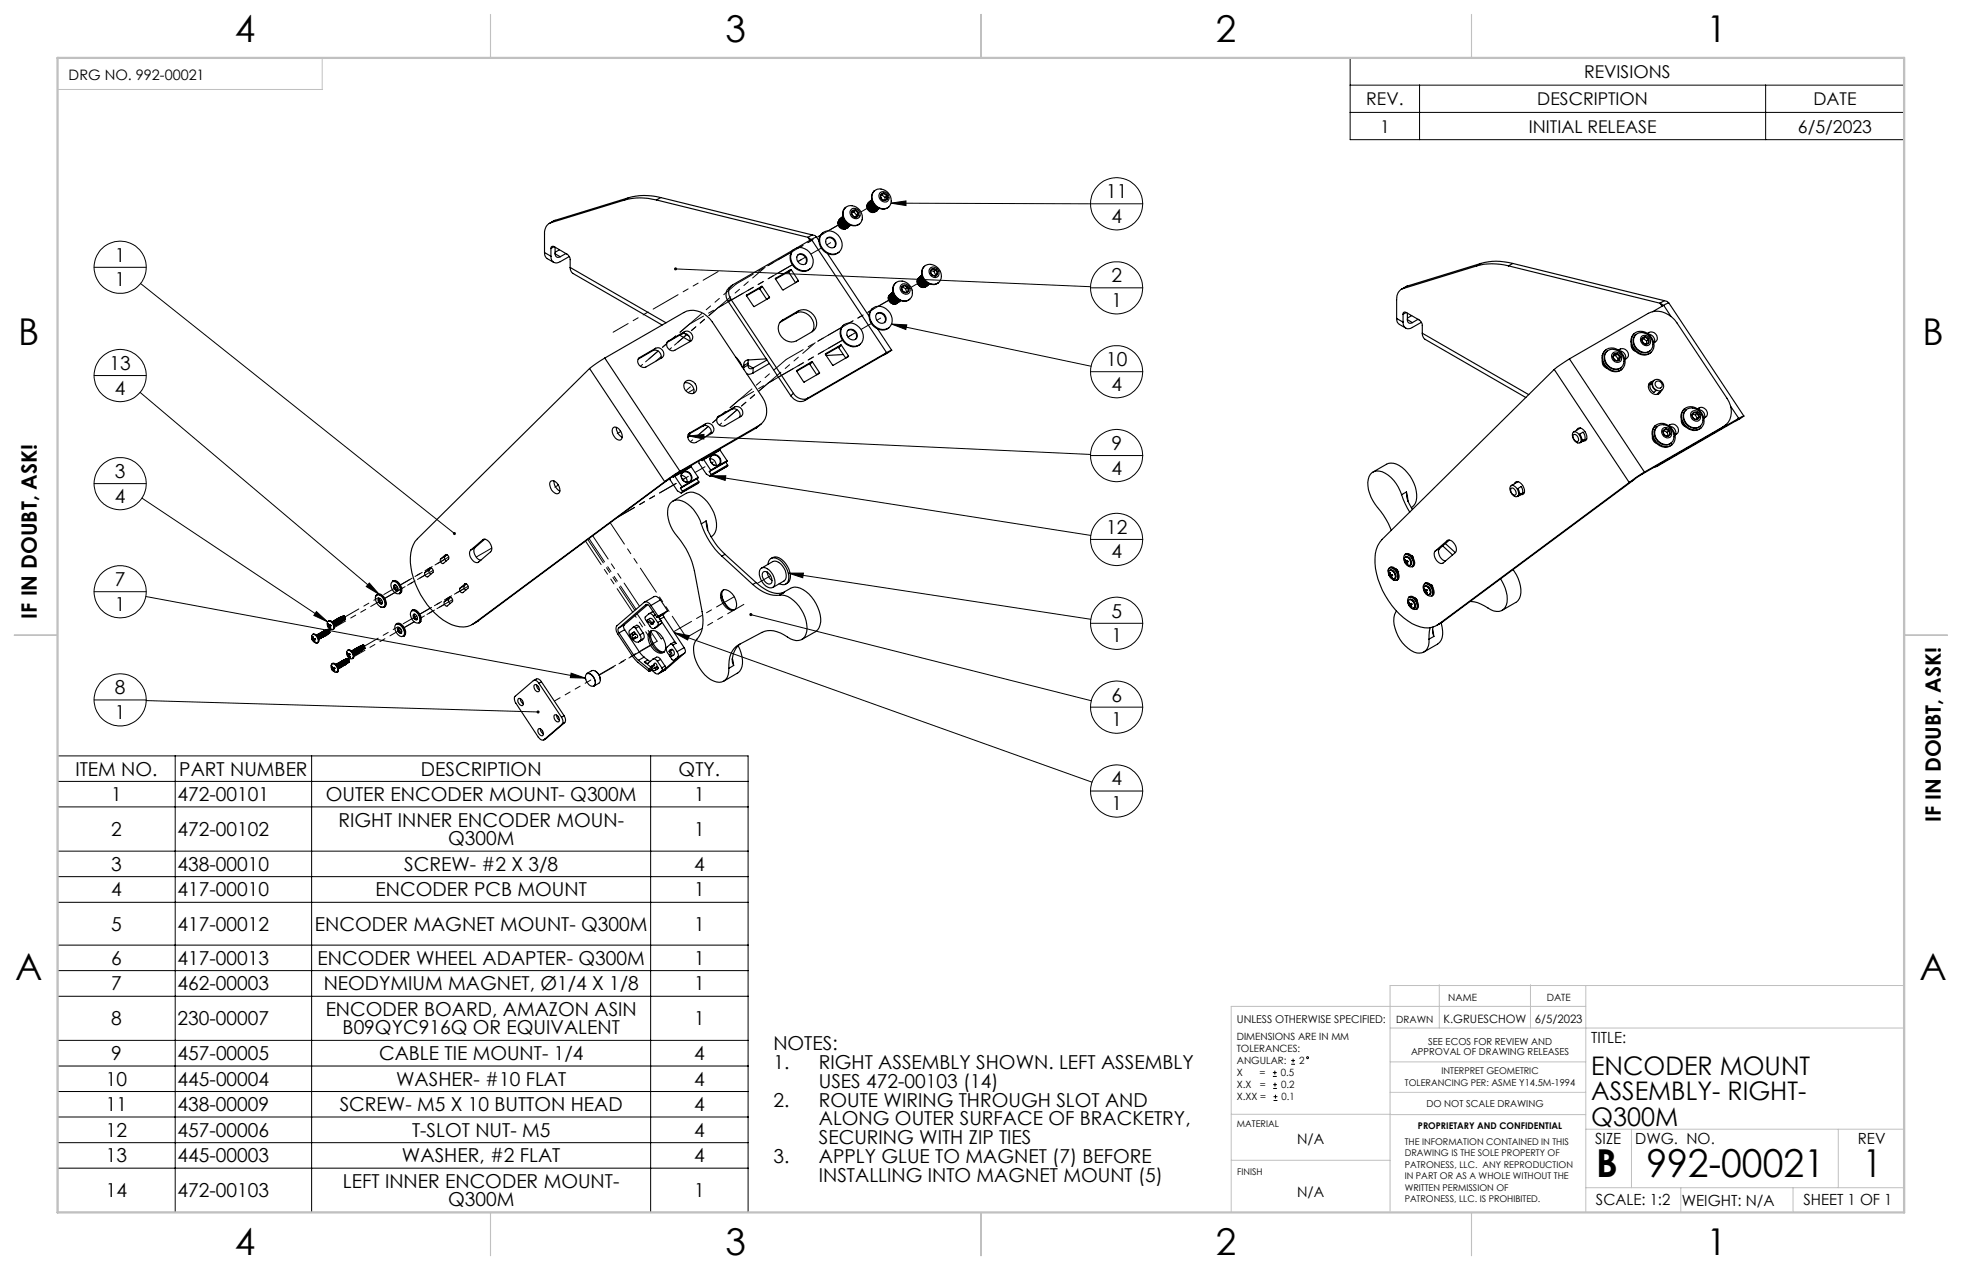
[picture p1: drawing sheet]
<svg xmlns="http://www.w3.org/2000/svg" width="432mm" height="279mm" viewBox="0 0 432 279" stroke-linecap="round" stroke-linejoin="round" font-family="sans-serif">
<defs><g id="words">
<g font-size="8.5">
<text x="351.3" y="259">B</text>
<text x="362.4" y="258.9">992-00021</text>
<text x="410" y="258.9">1</text>
</g>
<g font-size="8.1">
<text x="51.7" y="9.3">4</text>
<text x="159.7" y="9.3">3</text>
<text x="267.6" y="9.3">2</text>
<text x="375.6" y="9.3">1</text>
<text x="4" y="76">B</text>
<text x="423.1" y="76">B</text>
<text x="3.3" y="215.7">A</text>
<text x="422.4" y="215.7">A</text>
<text x="51.7" y="276">4</text>
<text x="159.7" y="276">3</text>
<text x="267.6" y="276">2</text>
<text x="375.6" y="276">1</text>
</g>
<g font-size="5.6">
<text x="350.2" y="236.4">ENCODER MOUNT</text>
<text x="350.2" y="242.1">ASSEMBLY- RIGHT-</text>
<text x="350.2" y="247.7">Q300M</text>
</g>
<g font-size="4.7">
<text x="8.1" y="136.1" transform="rotate(-90 8.1 136.1)">IF IN DOUBT, ASK!</text>
<text x="427.1" y="180.8" transform="rotate(-90 427.1 180.8)">IF IN DOUBT, ASK!</text>
</g>
<g font-size="4.2">
<text x="243.4" y="43.6">11</text>
<text x="244.6" y="49">4</text>
<text x="25.3" y="57.6">1</text>
<text x="25.3" y="63">1</text>
<text x="244.6" y="62.1">2</text>
<text x="244.6" y="67.5">1</text>
<text x="24.1" y="81.4">13</text>
<text x="243.4" y="80.6">10</text>
<text x="25.3" y="86.8">4</text>
<text x="244.6" y="86">4</text>
<text x="244.6" y="99">9</text>
<text x="25.3" y="105.2">3</text>
<text x="244.6" y="104.4">4</text>
<text x="25.3" y="110.6">4</text>
<text x="243.4" y="117.5">12</text>
<text x="244.6" y="122.9">4</text>
<text x="25.3" y="129">7</text>
<text x="25.3" y="134.4">1</text>
<text x="244.6" y="135.9">5</text>
<text x="244.6" y="141.3">1</text>
<text x="25.3" y="152.8">8</text>
<text x="244.6" y="154.4">6</text>
<text x="25.3" y="158.2">1</text>
<text x="244.6" y="159.8">1</text>
<text x="16.6" y="170.6">ITEM NO.</text>
<text x="39.5" y="170.6">PART NUMBER</text>
<text x="92.6" y="170.6">DESCRIPTION</text>
<text x="149.3" y="170.6">QTY.</text>
<text x="244.6" y="172.8">4</text>
<text x="24.5" y="176.2">1</text>
<text x="39.1" y="176.2">472-00101</text>
<text x="71.7" y="176.2">OUTER ENCODER MOUNT- Q300M</text>
<text x="152.8" y="176.2">1</text>
<text x="244.6" y="178.2">1</text>
<text x="24.5" y="183.9">2</text>
<text x="39.1" y="183.9">472-00102</text>
<text x="74.5" y="181.8">RIGHT INNER ENCODER MOUN-</text>
<text x="98.6" y="186">Q300M</text>
<text x="152.8" y="183.9">1</text>
<text x="24.5" y="191.6">3</text>
<text x="39.1" y="191.6">438-00010</text>
<text x="89" y="191.6">SCREW- #2 X 3/8</text>
<text x="152.8" y="191.6">4</text>
<text x="24.5" y="197.2">4</text>
<text x="39.1" y="197.2">417-00010</text>
<text x="82.7" y="197.2">ENCODER PCB MOUNT</text>
<text x="152.8" y="197.2">1</text>
<text x="24.5" y="204.7">5</text>
<text x="39.1" y="204.7">417-00012</text>
<text x="69.3" y="204.7">ENCODER MAGNET MOUNT- Q300M</text>
<text x="152.8" y="204.7">1</text>
<text x="24.5" y="212.2">6</text>
<text x="39.1" y="212.2">417-00013</text>
<text x="69.9" y="212.2">ENCODER WHEEL ADAPTER- Q300M</text>
<text x="152.8" y="212.2">1</text>
<text x="24.5" y="217.9">7</text>
<text x="39.1" y="217.9">462-00003</text>
<text x="71.2" y="217.9">NEODYMIUM MAGNET, Ø1/4 X 1/8</text>
<text x="152.8" y="217.9">1</text>
<text x="24.5" y="225.5">8</text>
<text x="39.1" y="225.5">230-00007</text>
<text x="71.7" y="223.5">ENCODER BOARD, AMAZON ASIN</text>
<text x="75.4" y="227.6">B09QYC916Q OR EQUIVALENT</text>
<text x="152.8" y="225.5">1</text>
<text x="24.5" y="233.2">9</text>
<text x="39.1" y="233.2">457-00005</text>
<text x="83.4" y="233.2">CABLE TIE MOUNT- 1/4</text>
<text x="152.8" y="233.2">4</text>
<text x="170.2" y="230.9">NOTES:</text>
<text x="23.3" y="238.8">10</text>
<text x="39.1" y="238.8">445-00004</text>
<text x="87.2" y="238.8">WASHER- #10 FLAT</text>
<text x="152.8" y="238.8">4</text>
<text x="170.2" y="235.1">1.</text>
<text x="180.2" y="235.1">RIGHT ASSEMBLY SHOWN. LEFT ASSEMBLY</text>
<text x="180.2" y="239.3">USES 472-00103 (14)</text>
<text x="23.3" y="244.4">11</text>
<text x="39.1" y="244.4">438-00009</text>
<text x="74.8" y="244.4">SCREW- M5 X 10 BUTTON HEAD</text>
<text x="152.8" y="244.4">4</text>
<text x="170.2" y="243.4">2.</text>
<text x="180.2" y="243.4">ROUTE WIRING THROUGH SLOT AND</text>
<text x="23.3" y="250.1">12</text>
<text x="39.1" y="250.1">457-00006</text>
<text x="90.7" y="250.1">T-SLOT NUT- M5</text>
<text x="152.8" y="250.1">4</text>
<text x="180.2" y="247.6">ALONG OUTER SURFACE OF BRACKETRY,</text>
<text x="180.2" y="251.8">SECURING WITH ZIP TIES</text>
<text x="23.3" y="255.7">13</text>
<text x="39.1" y="255.7">445-00003</text>
<text x="88.5" y="255.7">WASHER, #2 FLAT</text>
<text x="152.8" y="255.7">4</text>
<text x="170.2" y="256">3.</text>
<text x="180.2" y="256">APPLY GLUE TO MAGNET (7) BEFORE</text>
<text x="23.3" y="263.3">14</text>
<text x="39.1" y="263.3">472-00103</text>
<text x="75.5" y="261.3">LEFT INNER ENCODER MOUNT-</text>
<text x="152.8" y="263.3">1</text>
<text x="180.2" y="260.1">INSTALLING INTO MAGNET MOUNT (5)</text>
<text x="98.6" y="265.4">Q300M</text>
</g>
<g font-size="3.9">
<text x="348.6" y="17.2">REVISIONS</text>
<text x="300.7" y="23.2">REV.</text>
<text x="338.3" y="23.2">DESCRIPTION</text>
<text x="399.1" y="23.2">DATE</text>
<text x="303.7" y="29.2">1</text>
<text x="336.5" y="29.2">INITIAL RELEASE</text>
<text x="395.7" y="29.2">6/5/2023</text>
</g>
<g font-size="3.4">
<text x="350.2" y="229.5">TITLE:</text>
<text x="351.1" y="251.6">SIZE</text>
<text x="359.9" y="251.6">DWG. NO.</text>
<text x="408.9" y="251.7">REV</text>
<text x="351.2" y="265.2">SCALE: 1:2</text>
<text x="370.1" y="265.3">WEIGHT: N/A</text>
<text x="396.9" y="265.2">SHEET 1 OF 1</text>
</g>
<g font-size="3.2">
<text x="15.1" y="17.5">DRG NO. 992-00021</text>
<text x="285.5" y="251.7">N/A</text>
<text x="285.5" y="263.3">N/A</text>
</g>
<g font-size="2.5">
<text x="317.7" y="225">K.GRUESCHOW</text>
<text x="337.8" y="225">6/5/2023</text>
</g>
<text font-size="2.4" x="272.2" y="225">UNLESS OTHERWISE SPECIFIED:</text>
<g font-size="2.2">
<text x="318.7" y="220.3">NAME</text>
<text x="340.4" y="220.3">DATE</text>
<text x="307.3" y="225">DRAWN</text>
<text x="272.2" y="228.8">DIMENSIONS ARE IN MM</text>
<text x="272.2" y="231.5">TOLERANCES:</text>
<text x="272.2" y="239.4">X.X</text>
<text x="272.2" y="234.1">ANGULAR:</text>
<text x="272.2" y="236.8">X</text>
<text x="277.2" y="236.8">=</text>
<text x="277.3" y="239.4">=</text>
<text x="281.9" y="236.8">0.5</text>
<text x="281.9" y="239.4">0.2</text>
<text x="285.9" y="234.1">2</text>
<text x="272.2" y="242.1">X.XX =</text>
<text x="282" y="242.1">0.1</text>
</g>
<g font-size="2.1">
<text x="310.5" y="232">APPROVAL OF DRAWING RELEASES</text>
<text x="314.3" y="229.9">SEE ECOS FOR REVIEW AND</text>
<text x="313.9" y="243.6">DO NOT SCALE DRAWING</text>
</g>
<g font-size="2">
<text x="309.2" y="238.9">TOLERANCING PER: ASME Y14.5M-1994</text>
<text x="317.3" y="236.4">INTERPRET GEOMETRIC</text>
<text x="272.2" y="248">MATERIAL</text>
<text x="309.1" y="251.9">THE INFORMATION CONTAINED IN THIS</text>
<text x="312.1" y="248.4">PROPRIETARY AND CONFIDENTIAL</text>
<text x="309.1" y="254.4">DRAWING IS THE SOLE PROPERTY OF</text>
<text x="309.1" y="256.9">PATRONESS, LLC. ANY REPRODUCTION</text>
<text x="272.3" y="258.5">FINISH</text>
<text x="309.1" y="259.5">IN PART OR AS A WHOLE WITHOUT THE</text>
<text x="309.1" y="262">WRITTEN PERMISSION OF</text>
<text x="309.1" y="264.5">PATRONESS, LLC. IS PROHIBITED.</text>
</g>
</g></defs>
<g fill="none" stroke="#000" stroke-width=".22">
<path d="M297.1 12.7h122v18h-122zM297.1 18.7h122M312.4 18.7v12M388.6 18.7v12M297.1 24.7h122M20.7 58.8h11.5M148.7 59.2l91.3 3.9M196.1 44.7l3.3-.5v1zM196.1 44.7l43.9 .1M240 44.8h11.5M30.9 62.4l69.1 55M196.2 71.3l3.4 .2-.2 1z"/>
<path d="M196.2 71.3l43.9 9.3M240 63.3h11.5M20.7 82.6h11.5M30.8 86.3l52.7 44.5M151.6 95.9l3.3-.3v1zM151.6 95.9l88.4 4.1M240 81.8h11.5M20.7 106.4h11.5M31.2 109.6l40.9 27.2M156.4 104.7h3.3l-.1 1zM156.4 104.7l83.7 13.1M240 100.2h11.5"/>
<path d="M240 118.7h11.5M20.7 130.2h11.5M32.1 131.2l96.7 18M69.6 134.5l2.5 2.3-3-1.4zM81.3 128.3l2.2 2.5-2.9-1.8zM148.4 139.2l3.3 .6-.4 1zM148.4 139.2l91.9 32.9M165.2 135.2l75 19M173.5 126.1h3.3l-.1 1zM173.5 126.1l66.6 10.1M240 137.1h11.5M20.7 154h11.5"/>
<path d="M32.2 154.1l86.2 2.5M125.7 148.1l3.1 1.1-3.3-.1zM240 155.6h11.5M12.7 166.3h151.9v100.4h-151.9zM12.7 171.9h151.9M12.7 177.5h151.9M38.6 166.3v100.4M68.6 166.3v100.4M143.2 166.3v100.4M240 174h11.5M12.7 187.3h151.9M12.7 192.9h151.9"/>
<path d="M12.7 198.5h151.9M12.7 207.9h151.9M12.7 213.5h151.9M12.7 219.2h151.9M12.7 228.9h151.9M12.7 234.5h151.9M280.1 236.8h.9M280.1 236h.9M280.2 239.5h.8M280.2 238.6h.8M280.6 235.5v.9M280.6 238.2v.8"/>
<path d="M284.2 234.1h.8M284.2 233.3h.8M284.6 232.9v.9M12.7 240.1h151.9M12.7 245.7h151.9M12.7 251.4h151.9M12.7 257h151.9M280.3 242.1h.8M280.3 241.3h.8M280.7 240.8v.9"/>
<circle cx="26.4" cy="58.8" r="5.7"/>
<circle cx="245.7" cy="44.8" r="5.7"/>
<circle cx="245.7" cy="63.3" r="5.7"/>
<circle cx="26.4" cy="82.6" r="5.7"/>
<circle cx="245.7" cy="81.8" r="5.7"/>
<circle cx="26.4" cy="106.4" r="5.7"/>
<circle cx="245.7" cy="100.2" r="5.7"/>
<circle cx="245.7" cy="118.7" r="5.7"/>
<circle cx="26.4" cy="130.2" r="5.7"/>
<circle cx="245.7" cy="137.1" r="5.7"/>
<circle cx="26.4" cy="154" r="5.7"/>
<circle cx="245.7" cy="155.6" r="5.7"/>
<circle cx="245.7" cy="174" r="5.7"/>
<circle cx="287.8" cy="232.7" r=".21"/>
</g>
<g fill="none" stroke="#c0c0c0" stroke-width=".22">
<path d="M12.7 12.7h58.2v7h-58.2zM316.8 216.6v9.6M336.8 216.6v9.6M349 216.8v49.9M419.1 216.8h-113.2v49.7M305.9 226.2h113.2M305.9 233.6h43.1M349 221.4h-78v45.1M271 255.3h34.9M271 245.1h35M305.9 240.3h43.1M306 245.2h43"/>
<path d="M349 248.4h70.1M359.1 248.4v12.9M404.6 248.4v12.9M349 261.3h70.1M369.9 261.3v5.4M394.6 261.3v5.4"/>
</g>
<path d="M108 3.2v9.5M215.9 3.2v9.5M323.8 3.2v9.5M3.1 139.7h9.6M419.1 139.7h9.5M108 266.7v9.6M215.9 266.7v9.6M323.8 266.7v9.6" fill="none" stroke="#c0c0c0" stroke-width=".25"/>
<path d="M12.7 12.7h406.4v254h-406.4z" fill="none" stroke="#c0c0c0" stroke-width=".5"/>
<path d="M196.1 44.7l3.3-.5v1zM196.2 71.3l3.4 .2-.2 1zM148.4 58.9l-.1 .2 .4 .1-.4-.1a.33 .33 0 0 0 .4 .4 .33 .33 0 0 0 .3-.5 .33 .33 0 0 0-.6-.1zM151.6 95.9l3.3-.3v1zM156.4 104.7h3.3l-.1 1zM173.5 126.1h3.3l-.1 1zM165.1 134.9l-.2 .2 .3 .1-.3-.1a.34 .34 0 0 0 .4 .4 .34 .34 0 0 0 .3-.4 .34 .34 0 0 0-.5-.2zM148.4 139.2l3.3 .6-.4 1zM125.7 148.1l3.1 1.1-3.3-.1zM118.1 156.4v.3a.34 .34 0 0 0 .3 .3 .34 .34 0 0 0 .3-.4h-.3h.3a.34 .34 0 0 0-.2-.3 .34 .34 0 0 0-.4 .1zM69.6 134.5l2.5 2.3-3-1.4zM99.8 117.1l-.1 .1a.33 .33 0 0 0 .1 .5 .33 .33 0 0 0 .5-.1l-.3-.2 .3 .2a.34 .34 0 0 0-.1-.5 .34 .34 0 0 0-.4 0zM81.3 128.3l2.2 2.5-2.9-1.8z" fill="#000"/>
<g fill="none" stroke="#000" stroke-width=".25">
<path d="M119.8 55.6a1.42 1.42 0 0 0 .6 1.3l1.4 .8M119.8 55.6l1.4 .8M121.2 49a2.29 2.29 0 0 0-1.4 2.5v4.1M121.2 56.4a1.25 1.25 0 0 0 .6 1.3 1.25 1.25 0 0 0 1.5-.1l2-1.2M121.2 54.7v1.7M122 54.3a.44 .44 0 0 0-.5-.1 .44 .44 0 0 0-.3 .5M122 54.3l3.1 1.8 .4 .9v1.8M122 54.3l-.8 .4M122.2 48.5l-1.3 .7M122.2 55.8a.7 .7 0 0 0 .3 .7 .7 .7 0 0 0 .8 0M122.2 48.5l-1 .5M122.2 54.4v1.4"/>
<path d="M122.2 55.8l1.1 .7M123.1 55l-.9 .5M124.6 55.8l-1.3 .7M125.5 58.8a1.51 1.51 0 0 0 .6 1.3l19.6 11.4M125.5 58.8l21.1 12.2M137.4 44l-16.2 5M138.4 43.5l-1 .5M138.4 43.5l-16.2 5M144.5 44a13.3 13.3 0 0 0-7.1 0M144.5 44l33.3 8.2M145.4 43.5a13.3 13.3 0 0 0-7 0M145.4 43.5l-.9 .5"/>
<path d="M145.4 43.5l33.4 8.2M173.4 59.8l.2 .1M173.4 59.8l-2.7 1.6M173.6 59.9l1.5 2.3M174 59.3l.2 .1M174 59.3l-3.3 1.9M174 59.3l-.6 .5M174.2 59.4l1.5 2.3M174.2 59.4l-.6 .5M174.5 55.1a2.67 2.67 0 0 1 4.3 1.5 2.11 2.11 0 0 1-.5 2.6 2.11 2.11 0 0 1-2.7 0 2.86 2.86 0 0 1-1.1-4.1zM174.6 55a2.84 2.84 0 0 0 0 3.6 2.84 2.84 0 0 0 3.6 .7l.1-.2M174.6 55l-13.4 7.7a2.14 2.14 0 0 0-.4 3.1"/>
<path d="M174.7 54.9l-.1 .1M175.5 56.2a1.28 1.28 0 0 1 1.8 .1 1.28 1.28 0 0 1-.1 1.8 1.36 1.36 0 0 1-1.5-.4 1.36 1.36 0 0 1-.2-1.5zM175.6 56.1a1.36 1.36 0 0 1 1.6 .3 1.36 1.36 0 0 1 .1 1.7M177.8 52.2l.6 .5M177.8 52.2l.5 .7M178.6 52.7l1.1-.5-.1-.1 .6 .9M178.6 52.7l-3.2 1.8M178.6 52.7l16.5 24.9M178.8 51.7l.7 .3M178.8 51.7l-1 .5M180.9 51.4a2.65 2.65 0 0 1 4.2 1.4 2.11 2.11 0 0 1-.4 2.7 2.11 2.11 0 0 1-2.7 0 2.86 2.86 0 0 1-1.1-4.1zM181 51.2a2.88 2.88 0 0 0-.4 3.3 2.88 2.88 0 0 0 3 1.5l1.1-.5"/>
<path d="M181.9 52.5a1.27 1.27 0 0 1 1.8 .2 1.27 1.27 0 0 1-.2 1.8 1.38 1.38 0 0 1-1.5-.5 1.38 1.38 0 0 1-.1-1.5zM182 52.4a1.34 1.34 0 0 1 1.5 .4 1.34 1.34 0 0 1 .1 1.6M182.1 55.8l9.1 13.7M184.5 48.8a1.28 1.28 0 0 0 1.6 1.6l.3-.3M184.7 48.3a1.26 1.26 0 0 0 .2 1.6 1.26 1.26 0 0 0 1.5 .2M184.8 48.3a1.23 1.23 0 0 0 .2 1.6 1.23 1.23 0 0 0 1.6 0M184.8 48.3h-.1M185.1 47.9a1.25 1.25 0 0 0 .1 1.7 1.25 1.25 0 0 0 1.6 .2 1.24 1.24 0 0 1-1.7 0 1.24 1.24 0 0 1-.1-1.7 1.24 1.24 0 0 0 0 1.6 1.24 1.24 0 0 0 1.6 .2M185.1 48a1.23 1.23 0 0 0 .2 1.6 1.23 1.23 0 0 0 1.7 0M185.5 47.7a1.24 1.24 0 0 0 .1 1.6 1.24 1.24 0 0 0 1.5 .2M185.5 47.7h.1M185.5 47.7a1.26 1.26 0 0 0 .1 1.6 1.26 1.26 0 0 0 1.6 .2"/>
<path d="M185.5 47.7a1.32 1.32 0 0 0 .2 1.4 1.32 1.32 0 0 0 1.4 .4 1.31 1.31 0 0 1-1.4-.4 1.31 1.31 0 0 1-.2-1.4zM185.6 47.8a1.35 1.35 0 0 0 1.3 1.6M185.6 47.8a1.39 1.39 0 0 0 1.3 1.6M185.9 45.8a2.41 2.41 0 0 1 2.6-.2 2.41 2.41 0 0 1 1.3 2.3 1.8 1.8 0 0 1-1.1 1.6 1.8 1.8 0 0 1-1.9-.3 2.5 2.5 0 0 1-.9-3.4zM186.1 45.6a2.37 2.37 0 0 0 1.1 4 1.88 1.88 0 0 0 2-.4M186.5 50.1h.1M186.7 49.9v.1M186.8 49.8h.1M187 49.6h.1M187.1 49.5a1.23 1.23 0 0 1-1.6 0 1.23 1.23 0 0 1-.2-1.7 1.24 1.24 0 0 0 .1 1.6 1.24 1.24 0 0 0 1.6 .2M187.3 46.2a1.21 1.21 0 0 1 1.6 .1 1.21 1.21 0 0 1-.1 1.7 1.28 1.28 0 0 1-1.4-.3 1.28 1.28 0 0 1-.1-1.5zM187.4 47.1l.6 .6"/>
<path d="M187.6 46.3l-.2 .8M187.9 46.6l-.4 .1M187.9 46.6l.6 .7M188.3 46.2l.6 .7M188.3 46.2l-.7 .1M188.3 46.2l-.4 .4M188.5 47.3l-.1 .4M188.7 47.6l-.2 .2-.5-.1M188.7 47.6l-.7 .1M188.9 46.9v.4l-.2 .3M188.9 46.9l-.2 .7M188.9 46.9l-.4 .4"/>
<path d="M190.9 45a1.25 1.25 0 0 0 .3 1.4 1.25 1.25 0 0 0 1.5 .2M191.1 44.6a1.28 1.28 0 0 0 .1 1.6 1.28 1.28 0 0 0 1.6 .2 1.27 1.27 0 0 1-1.6-.2 1.27 1.27 0 0 1-.1-1.6zM191.3 44.5a1.26 1.26 0 0 0 .1 1.6 1.26 1.26 0 0 0 1.6 .2M191.5 44.3h.1M191.5 44.3a1.16 1.16 0 0 0-.4 1.4 1.16 1.16 0 0 0 1.1 .8h.5l.3-.3M191.7 44.1a1.28 1.28 0 0 0 .1 1.6 1.28 1.28 0 0 0 1.6 .3 1.27 1.27 0 0 1-1.7-.2 1.27 1.27 0 0 1 0-1.7zM191.7 44.2a1.22 1.22 0 0 0-.2 1.6 1.22 1.22 0 0 0 1.7 .3 1.27 1.27 0 0 1-1.6-.2 1.27 1.27 0 0 1-.1-1.6M191.9 44.1a1.41 1.41 0 0 0 1.4 1.6M191.9 44a1.35 1.35 0 0 0 1.4 1.7M192.3 42.2a2.34 2.34 0 0 1 3.8 1.5 1.8 1.8 0 0 1-.8 2.1 1.8 1.8 0 0 1-2.2-.3 2.45 2.45 0 0 1-.8-3.3zM192.5 41.9a2.44 2.44 0 0 0-.2 3 2.44 2.44 0 0 0 2.8 1l.5-.4M192.8 46.4h.1"/>
<path d="M193 46.2v.1M193.4 46h.1M193.4 45.8a1.29 1.29 0 0 1-1.3-.4 1.29 1.29 0 0 1-.2-1.4 1.3 1.3 0 0 0 .1 1.4 1.3 1.3 0 0 0 1.4 .4M193.5 45.8a1.26 1.26 0 0 1-1.6-.2 1.26 1.26 0 0 1-.1-1.6 1.26 1.26 0 0 0 .1 1.6 1.26 1.26 0 0 0 1.6 .2M193.7 42.4a1.24 1.24 0 0 1 1.7 .3 1.24 1.24 0 0 1-.3 1.7 1.34 1.34 0 0 1-1.4-.5 1.34 1.34 0 0 1 0-1.5zM193.9 42.8v.8M193.9 43.6l.2 .3 .5 .2M193.9 43.6l.7 .5M194.1 42.9l-.2 .1M194.1 42.9l.7 .5M194.5 42.5l.7 .5M194.5 42.5h-.4l-.2 .3"/>
<path d="M194.5 42.5l-.6 .3M194.5 42.5l-.4 .4M194.8 43.4v.6M195.2 43.8l-.3 .3h-.3M195.2 43v.8M195.2 43.8l-.6 .3M195.2 43l-.4 .4M203.3 58.7a2.4 2.4 0 0 1 3.8 1.4 1.84 1.84 0 0 1-.7 2.2 1.84 1.84 0 0 1-2.3-.2 2.43 2.43 0 0 1-.8-3.4zM203.5 58.6a2.42 2.42 0 0 0 0 3.1 2.42 2.42 0 0 0 3 .5h.1M204.6 59.1a1.22 1.22 0 0 1 1.7 .1 1.22 1.22 0 0 1 0 1.7 1.31 1.31 0 0 1-1.5-.3 1.31 1.31 0 0 1-.2-1.5zM204.8 59.7v.3l.4 .5M204.8 59.7l.4 .8"/>
<path d="M204.9 59.5l.6 .2M205.2 59.1l.8 .2M205.2 59.1l-.3 .2-.1 .4M205.2 59.1l-.4 .6M205.5 59.7l.4 .8M206 59.3l.3 .8M206 59.3l-.5 .4M324.9 58.5l-16.1 5M325.9 58a12.8 12.8 0 0 1 7.1 0M325.9 58l-1 .5M325.9 58l-16.2 4.9M332 58.5a13.3 13.3 0 0 0-7.1 0"/>
<path d="M332 58.5l33.3 8.2M333 58l-1 .5M333 58l33.3 8.1M133.1 78.8l-3.3 2.3M133.1 78.8l17.4-10a4.9 4.9 0 0 1 6.3 2l11 16.7a4.3 4.3 0 0 1-.8 6.1M133.1 78.8l16.5 24.9M140.8 78.7l-.3 .1M143.7 77.1a1.34 1.34 0 0 1 1.4 .3 1.34 1.34 0 0 1 .3 1.4M143.7 77.1l-3.3 1.9M144.3 76.6a1.27 1.27 0 0 1 1.5 .5 1.27 1.27 0 0 1-.1 1.6l-3.6 2.1a1.28 1.28 0 0 1-1.5-.5 1.28 1.28 0 0 1 .2-1.6M144.3 76.6l-3.5 2.1M144.3 76.6l-.6 .5"/>
<path d="M147.1 75l-.2 .2M149.6 73.7l2.2 1.3M150.1 73.4a1.35 1.35 0 0 1 1.4 .4 1.35 1.35 0 0 1 .3 1.4M150.1 73.4l-3.3 2M150.6 73.3l1 .6M150.7 73a1.27 1.27 0 0 1 1.5 .4 1.27 1.27 0 0 1-.2 1.6l-3.5 2a1.26 1.26 0 0 1-1.5-.4 1.26 1.26 0 0 1 .1-1.6M150.7 73l-3.6 2M150.7 73l-.6 .4M160.3 66.3l13.7 20.8M160.8 65.8l13.8 20.7M160.8 65.8l-.5 .5M161 62.9a2.28 2.28 0 0 0-.7 3.4"/>
<path d="M161.9 78.5l1 1.2 .4 1M164.3 64.9v.1l1.6 2.5 3.4-2v-.1M164.3 64.9h.1M164.6 79.9l-.9 .5M164.6 79.9v.4M164.7 79.2l-.1 .7M167 63.5l.2 .1M167 63.5l-2.7 1.6M167.2 63.6l1.5 2.3M167.6 63h.2M167.6 63l-3.3 1.9M167.6 63l-.6 .5"/>
<path d="M167.8 63l1.5 2.4M167.8 63l-.6 .6M168.7 79l-4.1 .2a1.06 1.06 0 0 0-.9 1.2M168.8 79.2l-3.1 1.8M169.3 80l-3.6 2.1M169.3 65.4l-.5 .4M170.7 61.4l1.6 2.4 3.4-2v-.1M170.7 61.2v.2M170.7 61.2l-.1 .1M172.2 70.4a2.56 2.56 0 0 0 .3 4.2 2.66 2.66 0 0 0 2.8 .4l3.5-2M172.2 70.4l-.5 .5M175.2 68.9a2.9 2.9 0 0 1 3.2 .8 2.9 2.9 0 0 1 .4 3.3"/>
<path d="M175.2 68.9l-3.5 2M175.7 61.7l-.5 .4M175.8 68.4a2.88 2.88 0 0 1 3.2 .8 2.88 2.88 0 0 1 .2 3.4l-.4 .4M175.8 68.4l-3.6 2M175.8 68.4l-.6 .5M178.6 79.6l.2 .1M178.6 79.6l-3.3 1.9M178.6 79.6l-.5 .5M178.8 79.7l1.5 2.3M178.8 79.7l-.6 .5M181.7 78l1.6 2.4 3.4-1.9v-.2M181.7 77.8v.2"/>
<path d="M181.7 77.8v.1M184.4 76.4l.2 .1M184.4 76.4l-2.7 1.6M184.6 76.5l1.5 2.3M185 75.9l.2 .1M185 75.9l-3.3 1.9M185 75.9l-.6 .5M185.2 76l1.5 2.3M185.2 76l-.6 .5M185.5 71.7a2.77 2.77 0 0 1 4.5 2 2.08 2.08 0 0 1-.9 2.2 2.08 2.08 0 0 1-2.4-.1 2.87 2.87 0 0 1-1.2-4.1zM185.6 78l-3.8 .2M185.7 71.5a2.69 2.69 0 0 0 .8 4.4 2.22 2.22 0 0 0 2.8-.2"/>
<path d="M186.6 72.7a1.33 1.33 0 0 1 1.6 .4 1.33 1.33 0 0 1 .1 1.5M186.7 72.6a1.32 1.32 0 0 1 1.6 .3 1.32 1.32 0 0 1 0 1.7 1.32 1.32 0 0 1-1.6-.3 1.32 1.32 0 0 1 0-1.7zM186.7 78.3l-.5 .4M191.9 68.1a2.55 2.55 0 0 1 4 .7 2.19 2.19 0 0 1 .3 2.4 2.19 2.19 0 0 1-2 1.3 2.96 2.96 0 0 1-2.3-4.4zM192.1 67.8a2.78 2.78 0 0 0 1.4 4.7 2.03 2.03 0 0 0 2.2-.5M193 69a1.34 1.34 0 0 1 1.5 .4 1.34 1.34 0 0 1 .2 1.6M193.1 68.9a1.31 1.31 0 0 1 1.6 .4 1.31 1.31 0 0 1-.1 1.7 1.32 1.32 0 0 1-1.6-.4 1.32 1.32 0 0 1 .1-1.7zM193.1 72.4l3.2 4.6M194.5 78.1l-17.3 10M195.1 77.6l-17.3 10M195.1 77.6l-.6 .5M195.8 64.9a1.25 1.25 0 0 0 .1 1.6 1.25 1.25 0 0 0 1.7 .1"/>
<path d="M195.8 64.9a1.25 1.25 0 0 0 .1 1.6 1.25 1.25 0 0 0 1.5 .2M196.1 64.6a1.25 1.25 0 0 0 .1 1.6 1.25 1.25 0 0 0 1.6 .2M196.3 77l-1.2 .6M196.3 77l-1.8 1.1M196.3 64.5a1.25 1.25 0 0 0 .1 1.5 1.25 1.25 0 0 0 1.5 .3 1.23 1.23 0 0 1-1.6-.1 1.23 1.23 0 0 1-.2-1.6M196.3 64.4h.1M196.3 64.4a1.25 1.25 0 0 0 .2 1.7 1.25 1.25 0 0 0 1.6 0M196.5 64.3a1.23 1.23 0 0 0 .1 1.6 1.23 1.23 0 0 0 1.5 .2 1.32 1.32 0 0 1-1.4-.4 1.32 1.32 0 0 1-.1-1.5 1.28 1.28 0 0 0 .1 1.5 1.28 1.28 0 0 0 1.5 .3M196.5 64.3h.1M196.5 64.3a1.26 1.26 0 0 0 .1 1.6 1.26 1.26 0 0 0 1.6 .2M196.6 64.4a1.39 1.39 0 0 0 1.4 1.6M196.6 64.4a1.32 1.32 0 0 0 1.4 1.6"/>
<path d="M197 62.4a2.37 2.37 0 0 1 3.8 1.5v.2a1.78 1.78 0 0 1-.9 2 1.78 1.78 0 0 1-2.1-.3 2.45 2.45 0 0 1-.8-3.4zM197.1 62.2a2.43 2.43 0 0 0-.2 3 2.43 2.43 0 0 0 2.8 .9l.5-.3M197.5 66.7h.1M197.7 66.5v.1M197.8 66.4a1.23 1.23 0 0 1-1.7 0 1.23 1.23 0 0 1-.1-1.7 1.24 1.24 0 0 0 0 1.6 1.24 1.24 0 0 0 1.6 .2M197.8 66.4h.1M198 66.2v.1M198.4 62.6a1.22 1.22 0 0 1 1.7 .4 1.22 1.22 0 0 1-.4 1.7 1.31 1.31 0 0 1-1.4-.6 1.31 1.31 0 0 1 .1-1.5zM198.4 63.2l.2 .8M198.6 63.1l-.2 .2M198.6 63.1l.7 .4M198.6 64l.8 .4"/>
<path d="M199 62.8l.5 .1 .2 .2M199 62.8l-.4 .1-.2 .3M199 62.8l-.6 .4M199 62.8l.7 .3M199 62.8l-.4 .3M199.3 63.5l.2 .8M199.7 63.1l.3 .8M199.7 63.1l-.4 .4M200 63.9l-.3 .4-.3 .1M200 63.9l-.6 .5M202.1 61.2a1.23 1.23 0 0 0 .2 1.7 1.23 1.23 0 0 0 1.7-.1M202.1 61.2a1.26 1.26 0 0 0 .1 1.6 1.26 1.26 0 0 0 1.6 .2"/>
<path d="M202.3 61.1a1.28 1.28 0 0 0 .1 1.6 1.28 1.28 0 0 0 1.6 .2M202.3 61.1h.1M202.5 60.9a1.29 1.29 0 0 0 .1 1.6 1.29 1.29 0 0 0 1.6 .2M202.5 61a1.2 1.2 0 0 0 0 1.7 1.2 1.2 0 0 0 1.7 0M202.5 60.9h.1M202.6 60.8a1.29 1.29 0 0 0 .2 1.6 1.29 1.29 0 0 0 1.6 .2M202.6 60.7h.1M202.7 60.8a1.19 1.19 0 0 0-.1 1.7 1.19 1.19 0 0 0 1.8 0M202.8 60.6a1.29 1.29 0 0 0 .2 1.6 1.29 1.29 0 0 0 1.5 .2 1.25 1.25 0 0 1-1.6-.2 1.25 1.25 0 0 1-.1-1.6zM202.8 60.6h.1M202.8 60.6a1.22 1.22 0 0 0 0 1.8 1.22 1.22 0 0 0 1.7 0M202.9 60.5a1.32 1.32 0 0 0 .2 1.5 1.32 1.32 0 0 0 1.4 .4"/>
<path d="M203 60.6a1.37 1.37 0 0 0 1.3 1.7M203 60.6a1.32 1.32 0 0 0 1.3 1.7M203 60.5a1.26 1.26 0 0 0 0 1.5 1.26 1.26 0 0 0 1.5 .4M205.2 60.5l.8 .2M205.9 60.5l-.1 .2M206.3 60.1l-.1 .4-.2 .2M206.3 60.1l-.3 .6M206.3 60.1l-.4 .4M307.4 70.1a1.32 1.32 0 0 0 .6 1.3l1.4 .8M307.4 70.1l1.4 .8M308.8 63.5a2.28 2.28 0 0 0-1.4 2.4v4.2M308.8 70.9a1.25 1.25 0 0 0 .6 1.3 1.25 1.25 0 0 0 1.4-.2l2-1.1"/>
<path d="M308.8 69.1v1.8M309.5 68.8a.42 .42 0 0 0-.5-.1 .42 .42 0 0 0-.2 .4M309.5 68.8l2.8 1.6a1.6 1.6 0 0 1 .7 1.2v1.7M309.5 68.8l-.7 .3M309.7 62.9l-1.3 .7M309.7 62.9l-.9 .6M309.7 70.3a.67 .67 0 0 0 .3 .7 .67 .67 0 0 0 .8 0M309.7 68.9v1.4M309.7 70.3l1.1 .7M310.7 69.4l-1 .6M312.1 70.2l-1.3 .8M313 73.3a1.65 1.65 0 0 0 .6 1.3l22.2 12.9"/>
<path d="M313 73.3l23.4 13.5M345.4 79l-3.3 2.3M345.4 79l17.4-10.1a4.9 4.9 0 0 1 6.3 2.1l11 16.6a4.3 4.3 0 0 1-.8 6.2M345.4 79l16.5 24.9M352.6 79.4a1.44 1.44 0 0 0 1 1.6M353.2 77.2a2.83 2.83 0 0 1 4.4 2 2.09 2.09 0 0 1-.9 2.2 2.09 2.09 0 0 1-2.4-.1 2.84 2.84 0 0 1-1.1-4.1zM353.4 77a2.68 2.68 0 0 0 .8 4.4 2.22 2.22 0 0 0 2.8-.2M353.5 77.4a2.41 2.41 0 0 1 2.6-.2 2.41 2.41 0 0 1 1.3 2.3 1.8 1.8 0 0 1-1.1 1.6 1.8 1.8 0 0 1-1.9-.3 2.5 2.5 0 0 1-.9-3.4zM353.7 77.2a2.34 2.34 0 0 0 1.1 3.9 1.78 1.78 0 0 0 2-.3M354.9 77.8a1.21 1.21 0 0 1 1.7 .1 1.21 1.21 0 0 1-.2 1.7 1.3 1.3 0 0 1-1.4-.3 1.3 1.3 0 0 1-.1-1.5zM355 78.7l.6 .6M355.2 77.9l-.2 .8"/>
<path d="M355.5 78.2l-.4 .1M355.5 78.2l.6 .7M356 77.9l.5 .6M356 77.9h-.8M356 77.9l-.5 .3M356.1 78.9l-.1 .4M356.3 79.2l-.2 .2-.5-.1M356.3 79.2l-.7 .1M356.4 77.2a1.42 1.42 0 0 1 1.3 1.8M356.5 78.5l.1 .4-.3 .3M356.5 78.5l-.2 .7M356.5 78.5l-.4 .4"/>
<path d="M356.6 76.8a1.26 1.26 0 0 1 1.6 .6 1.26 1.26 0 0 1-.6 1.7M356.6 76.8l-.4 .2M356.6 76.8l-.3 .3M359 75.7a1.38 1.38 0 0 0 1 1.6M359.6 73.5a2.77 2.77 0 0 1 4.4 2 2.07 2.07 0 0 1-.9 2.3 2.07 2.07 0 0 1-2.4-.2 2.85 2.85 0 0 1-1.1-4.1zM359.7 73.3a2.86 2.86 0 0 0-.4 3.3 2.86 2.86 0 0 0 2.9 1.5l1.2-.6M359.9 73.8a2.34 2.34 0 0 1 3.8 1.6 1.79 1.79 0 0 1-.8 2 1.79 1.79 0 0 1-2.1-.3 2.39 2.39 0 0 1-.9-3.3zM360.1 73.6a2.4 2.4 0 0 0 0 3.1 2.4 2.4 0 0 0 3.1 .5M361.3 74a1.22 1.22 0 0 1 1.7 .3 1.22 1.22 0 0 1-.3 1.7 1.32 1.32 0 0 1-1.4-.5 1.32 1.32 0 0 1 0-1.5zM361.5 74.4v.8M361.5 75.2l.2 .3 .5 .2M361.5 75.2l.7 .5"/>
<path d="M361.7 74.5l-.3 .1M361.7 74.5l.7 .5M362.1 74.1l.5 .3 .2 .2M362.1 74.1l-.4 .1-.2 .2M362.1 74.1l-.6 .3M362.1 74.1l.7 .5M362.1 74.1l-.4 .4M362.4 75v.6M362.8 73.5a1.38 1.38 0 0 1 1.3 1.9M362.8 74.6l.1 .5-.1 .3M362.8 74.6v.8M362.8 74.6l-.4 .4"/>
<path d="M362.8 75.4l-.3 .3h-.3M362.8 75.4l-.6 .3M362.9 73.1a1.26 1.26 0 0 1 1.7 .7 1.26 1.26 0 0 1-.6 1.6M362.9 73.1l-.4 .3M362.9 73.1l-.3 .3M365.3 66.7l.7 .5M365.3 66.7l.5 .6M366.1 67.2l-2.4 1.4M366.1 67.2l1.7 2.4M366.3 66.1l.8 .4M366.3 66.1l-1 .6M367.2 66.6l-1.1 .6"/>
<path d="M367.2 66.5l16.6 25M129.8 81.1l-37.9 37.4a8.1 8.1 0 0 0-1.2 7.5 16.9 16.9 0 0 0 8.7 11.4 4.9 4.9 0 0 0 4.8-.2M129.8 81.1l16.5 24.9M135 94.1a1.41 1.41 0 0 1 1.8 1.1 1.17 1.17 0 0 1-.3 1.6 1.99 1.99 0 0 1-1.5-2.7zM135.7 94v.6a2.48 2.48 0 0 0 1.2 1.6M150.6 84.2a1.73 1.73 0 0 1 2 2.3M150.7 84.1a1.58 1.58 0 0 1 2.2 .2 1.58 1.58 0 0 1-.1 2.2 1.69 1.69 0 0 1-1.9-.5 1.69 1.69 0 0 1-.2-1.9zM151.8 95.2l-.2 .3M151.9 95.4l-.5 .8M154.7 93.7a1.34 1.34 0 0 1 1.4 .3 1.34 1.34 0 0 1 .4 1.4M154.7 93.7l-3.3 1.9M155.3 93.2a1.27 1.27 0 0 1 1.6 .5 1.27 1.27 0 0 1-.2 1.6l-3.5 2a1.27 1.27 0 0 1-1.6-.4 1.27 1.27 0 0 1 .2-1.7"/>
<path d="M155.3 93.2l-3.5 2M155.3 93.2l-.6 .5M158 99l.1 .2M158.2 91.6l-.3 .2M158.5 99l-3.7 2.1M158.5 99l1.5 2.4M158.5 99l-3.6 2.1M161.1 90a1.37 1.37 0 0 1 1.4 .4 1.37 1.37 0 0 1 .3 1.4M161.1 90l-3.3 1.9M161.7 89.5a1.27 1.27 0 0 1 1.5 .5 1.27 1.27 0 0 1-.1 1.6l-3.6 2.1a1.27 1.27 0 0 1-1.5-.5 1.27 1.27 0 0 1 .2-1.6M161.7 89.5l-3.5 2.1M161.7 89.5l-.6 .5"/>
<path d="M163.3 80.7l.4 .2M163.7 80.4v.5M163.7 80.9v.4M164.6 80.3a.67 .67 0 0 0 .3 .8 .67 .67 0 0 0 .8-.1M164.6 80.3l-.9 .6M164.6 80.3l1.1 .7M165.7 82.1a1.39 1.39 0 0 1-1.3 .1M165.7 81v1.1M166.4 94.2l-17.4 10M167 93.6l-17.4 10.1M167 93.6l-.6 .6M167.5 93.3l-1.1 .9"/>
<path d="M174 87.1a2.42 2.42 0 0 0 3.2 1M174.6 86.5a2.49 2.49 0 0 0 3.2 1.1M174.6 86.5l-.6 .6M175.3 81.5h.1M175.3 81.7l1.7 2.4 3.3-2v-.1M175.3 81.5v.2M177.8 87.6l-.6 .5M178.1 80.1l.1 .1M178.1 80.1l-2.8 1.6M178.2 80.2l1.5 2.2M180.3 82l-.5 .4M342.1 81.3l-38 37.4a7.2 7.2 0 0 0-1.4 6.4 18 18 0 0 0 8.1 12.1 5.4 5.4 0 0 0 5.7 .2"/>
<path d="M342.1 81.3l16.5 24.9M346.2 95.1a1.18 1.18 0 0 1 1.6 1 .86 .86 0 0 1-.3 1.4 1.77 1.77 0 0 1-1.3-2.4zM346.3 95.6a.92 .92 0 0 1 .9 .5 .92 .92 0 0 1-.1 1.1 1.11 1.11 0 0 1-.8-1.6zM347 94.6a.82 .82 0 0 1 .8-.5 .82 .82 0 0 1 .7 .5 1.84 1.84 0 0 1 .5 2.3l-.6 .1M347.7 95.5l.7-.4a1.62 1.62 0 0 1 .3 1.7l-.8 .5a1.62 1.62 0 0 0-.2-1.8zM347.8 94.2l-1.5 .8M348.1 96.6l.6 .2M349.2 96.6l-1.5 .8M363.2 84.5l.4-.4a1.59 1.59 0 0 0 .9 1.8l-.5 .4a1.54 1.54 0 0 1-.8-1.8zM363.2 84.4h-.3M363.6 84.4l-.4 .1M363.7 96a1.42 1.42 0 0 0 .9 1.6"/>
<path d="M363.8 83.9a1.36 1.36 0 0 0-1.1 1.1 1.36 1.36 0 0 0 .7 1.4 1.26 1.26 0 0 0 2.2-.5M364 83.7l-1.2 1M364.1 83.6a1.38 1.38 0 0 1 1.8 .5 1.38 1.38 0 0 1-.4 1.8 1.41 1.41 0 0 1-1.6-.6 1.41 1.41 0 0 1 .2-1.7zM364.2 93.8a2.52 2.52 0 0 1 4 .8 2.16 2.16 0 0 1 .1 2.9 2.16 2.16 0 0 1-2.9 .4 2.87 2.87 0 0 1-1.2-4.1zM364.4 93.6a2.57 2.57 0 0 0 .3 4 2.44 2.44 0 0 0 3.3 .2M364.4 84a.85 .85 0 0 1 1.2 .2 .85 .85 0 0 1-.2 1.2 .92 .92 0 0 1-.9-.4 .92 .92 0 0 1-.1-1zM364.6 94a2.37 2.37 0 0 1 3.8 1.5v.2a1.8 1.8 0 0 1-.9 1.9 1.8 1.8 0 0 1-2.1-.2 2.45 2.45 0 0 1-.8-3.4zM364.7 93.8a2.43 2.43 0 0 0-.2 3 2.43 2.43 0 0 0 2.8 1l.5-.4M365 86.5l-.1 .2M365.8 85.8l-1.2 1M366 94.2a1.22 1.22 0 0 1 1.7 .4 1.22 1.22 0 0 1-.4 1.7 1.31 1.31 0 0 1-1.4-.6 1.31 1.31 0 0 1 .1-1.5zM366 94.8l.3 .8"/>
<path d="M366.2 94.8l-.2 .1M366.2 94.8l.7 .3M366.3 95.6l.7 .4M366.6 94.4l.7 .4M366.6 94.4l-.3 .1-.3 .3M366.6 94.4l-.6 .4M366.6 94.4l-.4 .4M366.9 95.1l.2 .8M367.3 94.8l.3 .7M367.3 94.8l-.4 .3M367.5 93.8a1.35 1.35 0 0 1 1.2 1.8M367.6 95.5l-.3 .4-.3 .1"/>
<path d="M367.6 95.5l-.6 .5M367.6 93.4a1.24 1.24 0 0 1 1.6 .6 1.24 1.24 0 0 1-.6 1.7M367.6 93.4l-.4 .2M367.6 93.4l-.3 .3M370 92.4a1.42 1.42 0 0 0 1 1.5M370.6 90.1a2.75 2.75 0 0 1 4.4 2 2.15 2.15 0 0 1-1.2 2.4 2.15 2.15 0 0 1-2.6-.6 2.74 2.74 0 0 1-.6-3.8zM370.7 89.9a2.71 2.71 0 0 0 .9 4.5 2.28 2.28 0 0 0 2.8-.2M370.9 90.3a2.4 2.4 0 0 1 3.8 1.4 1.84 1.84 0 0 1-.7 2.2 1.84 1.84 0 0 1-2.3-.2 2.43 2.43 0 0 1-.8-3.4zM371.1 90.1a2.44 2.44 0 0 0 0 3.1 2.44 2.44 0 0 0 3 .6h.1M372.2 90.7a1.24 1.24 0 0 1 1.7 .1 1.24 1.24 0 0 1 0 1.7 1.32 1.32 0 0 1-1.5-.3 1.32 1.32 0 0 1-.2-1.5zM372.4 91.3l.3 .8M372.5 91.1l.6 .2"/>
<path d="M372.7 92.1l.8 .2M372.8 90.7l.8 .2M372.8 90.7l-.3 .2-.1 .4M372.8 90.7l-.4 .6M373.1 91.3l.4 .8M373.5 92.1l-.1 .2M373.6 90.9l.3 .8M373.6 90.9l-.5 .4M373.8 90.1a1.39 1.39 0 0 1 1.3 1.9M373.9 91.7l-.1 .4-.3 .2M373.9 91.7l-.4 .6M373.9 91.7l-.4 .4"/>
<path d="M374 89.7a1.24 1.24 0 0 1 1.6 .7 1.24 1.24 0 0 1-.6 1.6M374 89.7l-.4 .3M374 89.7l-.3 .3M378.7 94.3l-17.3 10.1M379.3 93.8l-17.4 10.1M379.3 93.8l-.6 .5M379.8 93.5l-1.1 .8M380.9 89.4l1.8 2.6M382.1 92.6l-17.4 10M382.7 92l-17.4 10.1-.6 .5M382.7 92l-.6 .6M383.7 91.5h.1"/>
<path d="M383.8 91.5l-1.1 .5M383.8 91.5l-1.7 1.1M106.3 118.7a1.47 1.47 0 0 1 1.8 1.2 1.34 1.34 0 0 1-.1 1.5l-2.7 2.2a1.43 1.43 0 0 1-1.8-1.1 1.34 1.34 0 0 1 .1-1.5M106.3 118.7l-2.7 2.3M106.4 118.6l-.1 .1M106.7 118.6l-2.2 1.9M121.2 105.9a1.49 1.49 0 0 1 1.8 1.1 1.12 1.12 0 0 1-.3 1.6 1.95 1.95 0 0 1-1.5-2.7zM121.9 105.8v.1a2.41 2.41 0 0 0 1.3 2.1M146.3 106l-42.1 31.2M147.2 105.4l-.9 .6M147.2 105.4l-42 31.2M147.4 105.3l1.7 2.7 .8 .5"/>
<path d="M148.1 110.2l3-1.7a3.4 3.4 0 0 1 4 1.3 8 8 0 0 1 2.5 6.8 2.06 2.06 0 0 1-1.1 1.5M148.5 104.8l-.3 .2-.2-.2M148.5 104.8l1.6 2.3M149 104.2l-1.8 1.2M149.6 103.7l-3.3 2.3M149.6 103.7l-.6 .5M149.8 107.4l.4 .7M149.9 104.6a1.39 1.39 0 0 1 1.3 1.5M150.1 107.1v.1M150.1 104a1.33 1.33 0 0 1 1.8 .2 1.33 1.33 0 0 1-.1 1.8 1.41 1.41 0 0 1-1.5-.4 1.41 1.41 0 0 1-.2-1.6zM150.1 107.2l-.3 .2M150.2 108.1v.1"/>
<path d="M150.2 108.2l-.3 .3M150.4 103.9a1.27 1.27 0 0 1 1.5 .5 1.27 1.27 0 0 1-.2 1.6 1.27 1.27 0 0 1-1.5-.5 1.27 1.27 0 0 1 .2-1.6zM151.6 102.7l.1 .2M152.1 102.7l-3.6 2.1M152.1 102.7l1.6 2.3M153.4 105.3l-3.6 2.1M153.4 105.3l.4 .7M153.7 105v.1M153.7 105.1l-3.6 2.1M153.7 105l-3.6 2.1M153.7 105.1l-.3 .2M153.8 106v.2"/>
<path d="M153.8 101.5v.4l1.7 2.4 .8 .5M153.8 106l-3.6 2.1M153.8 106.2l-3.6 2M153.8 106.2l-3.9 2.3M154.3 115.3a7.5 7.5 0 0 0-4.8-5.3 2.22 2.22 0 0 0-2.6 2.5 9 9 0 0 0 2.9 6.4l1.2 1.8 1.3 2.9 .5 2 1.7 8.9a7 7 0 0 1-1.5 6.6 6.7 6.7 0 0 0 1.6 6.7 4.7 4.7 0 0 0 4.2 2.2 2.63 2.63 0 0 0 1.6-3M154.3 115.3a16.7 16.7 0 0 0 4.6 7M154.8 101.1h.1M154.8 101.1l-.3 .3-.2-.3M154.9 101.1l1.5 2.3M155.4 114.6a10.1 10.1 0 0 0 2.5 5.6l1.7 1.8M155.4 114.6l.4 2M155.4 114.6l-1.1 .7"/>
<path d="M156.1 103.8l.4 .6M156.3 100.9a1.39 1.39 0 0 1 1.3 1.5M156.4 103.4v.1M156.4 100.4a1.33 1.33 0 0 1 1.9 .1 1.33 1.33 0 0 1-.1 1.8 1.42 1.42 0 0 1-1.6-.3 1.42 1.42 0 0 1-.2-1.6zM156.4 103.5l-.3 .3M156.5 104.4l.1 .2-.3 .2M156.7 100.2a1.29 1.29 0 0 1 1.5 .5 1.29 1.29 0 0 1-.1 1.6 1.29 1.29 0 0 1-1.5-.5 1.29 1.29 0 0 1 .1-1.6zM159.7 101.7l-3.6 2.1M159.7 101.7l.4 .6M160 101.4h.1M160 101.4l-3.6 2.1M160 101.4l-3.6 2"/>
<path d="M160 101.4l-.3 .3M160.1 102.3l.1 .2M160.1 102.3l-3.6 2.1M160.2 102.5l-3.9 2.3M160.2 102.5l-.3 .2M302.2 103.9l3-1.8a3.2 3.2 0 0 1 3.4 .7 8.1 8.1 0 0 1 3.1 7.4 2.46 2.46 0 0 1-1.1 1.5M308.5 108.8a7.5 7.5 0 0 0-4.9-5.2 2.17 2.17 0 0 0-2.6 2.6 9.3 9.3 0 0 0 2.8 6.3l1.2 1.8 1.2 2.4M308.5 108.8l.7 2 1.1 1.9M309.5 108.2a6.3 6.3 0 0 0 1.3 3.9M309.5 108.2l.3 2M309.5 108.2l-1 .6M318.1 119.6l2.2 2"/>
<path d="M318.5 118.9a1.85 1.85 0 0 1 2 2.4l-.2 .3M318.5 118.9l-2.6 2.3M318.7 118.9h-.2M319 118.8l-2.2 1.9M332.6 106.9a1.54 1.54 0 0 1 1.6 1.6l-.1 .6a1.18 1.18 0 0 1-1.6-.9 1 1 0 0 1 .1-1.3zM332.6 107.4a1.02 1.02 0 0 1 .9 1.5 1.01 1.01 0 0 1-.9-1.5zM332.7 106.8l-.1 .1M332.7 106.8h.1M333.3 106.4a.67 .67 0 0 1 1.1-.3 2.1 2.1 0 0 1 .9 2.6l-.6 .1M333.4 106.4l.1-.1-.7 .5M334 107.5l.8-.5a1.27 1.27 0 0 1 .1 1.7l-.8 .4a1.23 1.23 0 0 0-.1-1.6zM334.1 106l-.6 .3"/>
<path d="M334.4 108.4l.5 .3M335.5 108.3l-1.6 .9M358.6 106.2l-42.1 31.2M359.5 105.6l-.9 .6M359.5 105.6l-42 31.2M361.4 104.4l-1.9 1.2M361.9 103.9l-3.3 2.3M361.9 103.9l-.5 .5M364.7 102.6l-.7 .2M68.8 139.7a1.18 1.18 0 0 1 1.2 1.5 .76 .76 0 0 1-1.2-.3l-.2-.5zM68.8 139.6a1.21 1.21 0 0 1 1.2 1.8h-.1a1.21 1.21 0 0 0-1.1-1.8zM69.8 139.9l.3 .2v.3"/>
<path d="M70 139.7l.3 .1 .1 .5M70.1 139.8l.1 .2M70.1 139.8l-.4-.1 .4 .1M70.1 139.8l.2 .1M70.1 139.8h.1M70.2 139.4h.6M70.2 140l.1 .6M70.3 139.9v.7M70.3 139.9l-.1 .1M70.3 139.6l.4 .1v.4M70.4 139.6l-.6 .1M70.4 139.6l.2 .2"/>
<path d="M70.4 139.3h.1M70.4 139.6h-.5M70.4 139.6h.1M70.5 139.2h.6M70.6 139.8v.6M70.6 139.8l.1 .2v.4M70.6 139.8h.1M70.7 139.3l.3 .3 .1 .3M70.7 139.4h-.4l-.2 .1M70.7 139.4l.2 .2M70.7 139.1h.1M70.7 139.4h.1"/>
<path d="M70.9 139.6v.6M70.9 139.6h.1M70.9 139.6l.1 .2v.4M71 139.2l.4 .2v.3M71 139.9l.3 .2M71 139.2l-.6 .1M71 139.2l.2 .2M71 139.9h.1M71 139.2h.1M71.1 139.2l.2 .2M71.2 139.4l.1 .7M71.2 139.4h.1"/>
<path d="M71.3 139.4v.6M71.3 139h.1a.35 .35 0 0 1 .3 .6l.2 .1M71.3 139.7l.3 .1M71.4 139.1l-.4-.1-.2 .1M71.4 139.1l.1 .1M71.4 139l-.6 .1M71.4 139l.2 .2M71.4 139v.1M71.5 138.7h.6M71.5 139.2l.1 .6M71.6 139.2l.1 .5-.1 .1M71.6 139.2h-.1"/>
<path d="M71.6 138.8l.3 .1a.3 .3 0 0 1 .2 .2 .3 .3 0 0 1-.1 .3l.2 .1M71.6 139.8h.1M71.6 139.8v.1M71.7 138.9l-.4-.1-.2 .2M71.7 138.9l.2 .2M71.7 138.9h-.5M71.7 138.9l.1 .1M71.7 138.9h.1M71.8 139h.1M71.8 138.6h.6M71.9 138.6l.4 .2v.4M71.9 139.1v.4"/>
<path d="M71.9 139v.5M71.9 139v.1M71.9 139h.1M71.9 139v.6M71.9 139.5v.2M71.9 139.6h.1M72 138.7l-.6 .1M72 138.7l.1 .2M72.1 138.7l.1 .1M72.1 138.7h-.1M72.1 136.8l.2-.1a1.19 1.19 0 0 1 .9 1.8 1.23 1.23 0 0 1-1.1-1.7zM72.1 138.9l.1 .6"/>
<path d="M72.1 138.5h.1M72.1 138.5l.3 .1M72.2 137.2v.3M72.2 138.8v.6M72.2 138.8l-.1 .1M72.2 137.2h.1M72.2 137.7v.2M72.2 137.9h.1M72.2 137.5v.2M72.2 137.7h.1M72.2 139.4h.1M72.2 139.4v.1"/>
<path d="M72.3 137.2l.1 .2M72.3 137.2h-.1M72.3 138.6h-.5M72.3 138.6l.1 .1M72.3 137.9h.1M72.3 136.6h.1a1.21 1.21 0 0 1 .9 1.9 1.26 1.26 0 0 0-1-1.9zM72.3 139.2h.1M72.4 137.4v.2M72.4 137.4l-.2 .1M72.4 137.9l.1 .1M72.4 138.7l.1 .5M72.4 139.2h.1"/>
<path d="M72.4 137.6l.3-.1 .1 .2-.2 .1M72.4 138.6h.1M72.4 137.6l-.2 .1M72.4 138.6h-.1M72.5 138.6v.6M72.5 139.2h.1M72.5 139.2h-.1M72.5 138.6l-.1 .1M72.5 138l.2 .2M72.5 137.6l-.3 .1M72.6 137.8v.2M72.6 138l.2 .2h-.1"/>
<path d="M72.6 138h-.1M72.7 137.8l-.3 .1M72.7 137.6l-.4 .3M72.7 137.6h.1M72.7 137.6l-.5 .3M72.7 137.5v.1M72.7 138.1v.1M72.8 137.7l-.2 .1M73.3 137l.3 .2v.3M73.3 138.5h.1M73.4 136.8h-.3h.4M73.4 136.8l.2 .1"/>
<path d="M73.4 136.8h.1M73.5 136.8l.3 .1 .1 .4M73.5 136.8l.2 .1M73.6 137.6h.2M73.6 137.5h.1M73.6 136.9l.2 .7M73.6 136.9h.1M73.7 136.9l.1 .7M73.8 136.6l-.5 .1M73.8 136.6l.1 .1M73.8 137.7h.1M73.8 136.6l.3 .1 .1 .4"/>
<path d="M73.8 136.6l-.4 .1M73.8 136.6l.2 .1M73.8 136.6h.1M73.8 137.6v.1M73.8 137.6h.1M73.9 137.4h.2M73.9 136.7l.2 .7M73.9 136.7h.1M74 136.7l.2 .7M74.1 136.4l-.5 .2M74.1 136.4l.2 .2M74.1 136.4l.4 .2v.3"/>
<path d="M74.1 136.4l-.4 .1M74.1 136.4l.2 .1M74.1 137.4h.1M74.1 136.4h.1M74.2 137.4l-.1 .1M74.2 137.2h.2M74.3 136.6l.1 .6M74.3 136.5l.2 .7M74.3 136.5v.1M74.4 136.2l-.5 .1M74.4 136.2l.2 .2M74.4 136.2h.1"/>
<path d="M74.4 137.3h.1M74.4 136.2l.3 .1 .2 .4M74.4 136.2l-.4 .1M74.4 136.2l.2 .1M74.4 137.2h.1M74.5 137.2l-.1 .1M74.5 137l.3 .1M74.6 136.4l.2 .7M74.6 136.3l.2 .7M74.6 136.3v.1M74.7 136l-.5 .2M74.7 136l.2 .2"/>
<path d="M74.7 136h.1M74.8 137.1h.1M74.8 136l.3 .2 .1 .4M74.8 136l-.5 .1M74.8 136l.1 .2M74.8 137v.1M74.8 136.8l.3 .1M74.9 136.2l.2 .7M74.9 136.2h.1M74.9 136.2l.2 .6M75 135.9l-.5 .1M75 135.9l.2 .1"/>
<path d="M75.1 136.9h.1M75.1 135.8l-.5 .1M75.1 135.8l.1 .1M75.1 135.8l-.1 .1M75.1 135.9h.1a.35 .35 0 0 1 .3 .5l.2 .1M75.1 136.8v.1M75.1 136.6l.3 .1M75.2 135.9v.1M75.2 136l.2 .4M75.2 136h.1M75.2 136l.2 .6M75.4 135.7l.4 .2v.3h.1"/>
<path d="M75.4 135.7l-.5 .1M75.4 135.7l.1 .1M75.4 136.4v.3M75.4 135.7h-.4M75.4 135.7l.2 .1M75.4 136.6v.1M75.4 135.7h.1M75.5 135.8l.2 .7M75.6 135.8l.1 .6M75.6 135.8h-.1M75.7 135.6h-.5M75.7 135.6l.1 .1"/>
<path d="M75.7 136.4l-.1 .1M75.7 136.4v.1M75.8 135.7l.1 .5M75.8 135.5l-.5 .1M75.8 135.5l.1 .1M75.8 135.5l-.1 .1M75.9 135.6l.1 .6M75.9 135.6l-.1 .1M76 136.2h.1M76 136.2l-.1 .1M76 136.2h-.1M82.6 131.6a.66 .66 0 0 1 .2-.7 .66 .66 0 0 1 .7-.1 1.91 1.91 0 0 1 1 2.8"/>
<path d="M82.8 131l.1-.1a1.78 1.78 0 0 1 1.7 2.4 .7 .7 0 0 1-1.1 0 1.92 1.92 0 0 1-.7-2.3zM82.9 130.8a1.25 1.25 0 0 1 1.8 .9 1.48 1.48 0 0 1 0 1.8l-.2 .1M83.3 132.4l.3 .4 .5 .1M83.3 131.7a.78 .78 0 0 1 .7 1.1 .78 .78 0 0 1-.7-1.1zM83.5 131.7a.76 .76 0 0 0 .6 .9M83.7 133.5l.8 .1M83.7 131.7h-.1a.55 .55 0 0 0-.2 .7 .55 .55 0 0 0 .7 .2v-.1M86.1 128.2a1.1 1.1 0 0 1 1.8 .8 1.16 1.16 0 0 1-.2 1.6 1.9 1.9 0 0 1-1.6-2.4zM86.4 127.9l.1-.1a1.47 1.47 0 0 1 1.7 1.1 1.1 1.1 0 0 1-.3 1.7 1.88 1.88 0 0 0-1.1-2.8zM86.6 129.2l.4 .6 .6 .1M86.7 128.7a.71 .71 0 0 1 .7 .4 .71 .71 0 0 1-.1 .8l-.5-.3-.2-.5zM87 128.7l.1 .7 .4 .3"/>
<path d="M87.1 137.4l.1-.1a1.82 1.82 0 0 1 1.7 2.5 .63 .63 0 0 1-.9 .1 2.02 2.02 0 0 1-.9-2.5zM87.1 128.8l-.2-.1a.61 .61 0 0 0-.1 .7 .61 .61 0 0 0 .7 .3l.1-.2M87.2 137.3a1.23 1.23 0 0 1 1.8 .8 1.26 1.26 0 0 1-.2 1.9 1.74 1.74 0 0 0-.6-2.5l-.7-.3zM87.5 138.1a.71 .71 0 0 1 .8 .4 .71 .71 0 0 1-.1 .8l-.5-.3-.2-.4zM87.6 138.8l.3 .4 .5 .1M87.8 138.1l.1 .8 .5 .2M88 138.1h-.1a.56 .56 0 0 0-.2 .7 .56 .56 0 0 0 .7 .3M88.4 138.9v.2M90.5 134.5a1.01 1.01 0 0 1 1.5 .6 1.45 1.45 0 0 1 .2 1.9 1.73 1.73 0 0 1-1.7-2.5zM90.6 134.3a.93 .93 0 0 1 1.4 .4 1.64 1.64 0 0 1 .4 2.2l-.2 .2a1.82 1.82 0 0 0-1.6-2.8zM91.1 135.9l.1 .2a.46 .46 0 0 0 .7 .2M91.1 135.1a.81 .81 0 0 1 .6 1.2 .78 .78 0 0 1-.6-1.2z"/>
<path d="M91.2 135.1a.8 .8 0 0 0 .6 1M91.4 135.2l-.1-.1a.56 .56 0 0 0-.2 .8 .56 .56 0 0 0 .7 .2l.1-.1M94.5 125.4l-.1 .3 .4 .6M94.5 125.4l-1 .5M94.7 125a.66 .66 0 0 1 .6 .9l-1.1 1a.68 .68 0 0 1-.7-1M94.7 125l-1.2 .9M94.7 125h.1M94.9 125l-.4 .4M97.9 122.4v.5l.3 .5M97.9 122.4l-.9 .6M98.1 122a.66 .66 0 0 1 .6 1l-1.1 .9a.63 .63 0 0 1-.6-.2 .63 .63 0 0 1 0-.7M98.1 122l-1.1 1"/>
<path d="M98.1 122h.1M98.4 122l-.5 .4M98.7 131.8v.5l.4 .5M98.7 131.8l-.9 .6M98.9 131.4a.66 .66 0 0 1 .7 1l-1.2 .9a.66 .66 0 0 1-.6-.9M98.9 131.4l-1.1 1M99 131.4h-.1M99.2 131.4l-.5 .4M102.2 128.9l-.1 .5 .4 .4M102.2 128.9l-1 .5M102.3 128.4a.69 .69 0 0 1 .7 1l-1.1 1a.63 .63 0 0 1-.6-.3 .63 .63 0 0 1-.1-.7M102.3 128.4l-1.1 1"/>
<path d="M102.4 128.4h-.1M102.7 128.5l-.5 .4M104.5 120.5a2.03 2.03 0 0 0 1.3 2.8M104.5 120.5l-.9 .5M105.2 136.6l-1.3 .8M105.2 136.6l-1 .6M136.1 138.2a.83 .83 0 0 0 .1 1M136.2 139.2l3.3 4.9M137.4 137.5a.83 .83 0 0 0 .1 1M137.4 137.5l-1.3 .7M137.5 138.5l3.2 4.9M137.5 138.5l-1.3 .7"/>
<path d="M139.2 139.8l-.1 .3 .2 .3M139.3 139.7l-.1-.3a.4 .4 0 0 0-.5 .2 .4 .4 0 0 0 .1 .5l.4 .6 .2-.1M139.3 139.7l-.1 .1M139.3 138l-.7 .7a1.09 1.09 0 0 0 .2 1.3M139.3 138h.3l.3 .2M139.6 139.1l.2 .3M139.6 139.1l-.7 .3M139.6 139.1h-.1M139.8 139.5a.47 .47 0 0 1 .5 .3 .47 .47 0 0 1-.2 .5l-.3-.2M139.8 139.4l-.5 .4M139.8 139.4l-.5 .3M139.9 138.2l.9 1.5"/>
<path d="M140.6 137.8l-.5-.3-.7 .5M140.6 137.8l.9 1.5M140.6 137.8l-.7 .4M140.8 139.7a1.1 1.1 0 0 1 .1 1.2M141.5 139.3a1.05 1.05 0 0 1 .1 1.2M141.5 139.3l-.7 .4M142.1 133a.63 .63 0 0 1 .9 .4l1.6 2.4M142.1 133l-6 5.2M142.2 133h-.1M142.5 136.4l.6-.4 .3 .1 .5 .6M142.6 133l-5.2 4.5M142.6 136.9l-.2-.1a.28 .28 0 0 1 0-.3 .28 .28 0 0 1 .3-.2l.5 .3 .2 .4"/>
<path d="M142.6 136.9h.3l.4 .4 .1-.3M142.7 136.8l-.1 .1M142.8 136.8l-.2 .1M143.1 138.9a1.95 1.95 0 0 1 2.5 1 3 3 0 0 1 .5 3.6 1.95 1.95 0 0 1-2.6-1 3 3 0 0 1-.4-3.6zM143.3 133.2a1.13 1.13 0 0 0-1.5-.7l-6 5.2a1.59 1.59 0 0 0 .2 1.8l3.8 5.6 3.1 2.6v-.3M143.3 133.2l1.6 2.4M143.7 134.5l-.9 .5M143.8 135.5a.74 .74 0 0 0-1-.5l-.8 .7v.4l1.1 1.7a.72 .72 0 0 0 .9 .4M143.8 135.5l.9 1.4M143.9 136.7v.2l-.5 .4 .3 .1 .1-.4M143.9 136.7l-.5 .3M144.2 135.3l-.4 .2"/>
<path d="M144.7 136.9l.2 .3-.1 .3M144.7 137.8l-.7 .5M144.7 137.8l-.7 .4M144.8 137.5l-.8 .7M144.9 135.6l-.3 .2M144.9 135.6l.3 .6M145.2 135.6v.6M145.2 135.6l.6-.5-1.2 .7M145.3 132a1.17 1.17 0 0 0-1.4-.7l-2 1.2M145.3 132l1.6 2.4M145.3 132l-2 1.2M145.5 136.5v.7"/>
<path d="M145.5 136.5l3.3 5M145.5 136.5l-.8 .4M145.5 137.2l-.8 .6M145.5 137.2l-.7 .3M146.1 135.1v.6M146.1 135.1l-.9 .5M146.1 135.7l-.9 .5M146.1 135.7l4.5 6.8M146.9 134.4l-2 1.2M146.9 134.4l-.8 .7M158.8 130.1a1.48 1.48 0 0 1 2.3 .5 3.1 3.1 0 0 1 .7 3.5 1.78 1.78 0 0 1-2.4-.9 3 3 0 0 1-.6-3.1zM158.8 131l.1 .3a5.4 5.4 0 0 0 1.6 2.5"/>
<path d="M158.9 122.3l6.8 6.3M159.2 129.8a2.66 2.66 0 0 0 .6 3.4 1.94 1.94 0 0 0 1.9 .9M159.6 122l-.7 .3M159.6 122l6.8 6.2M165.7 128.6a7.5 7.5 0 0 0 5.9 2.4M166.4 128.2a7.5 7.5 0 0 0 5.3 2.3l.9-.2M166.4 128.2l-.7 .4M167.4 125.1a1.62 1.62 0 0 1 2.3 .8 2.71 2.71 0 0 1 .4 3.3 1.93 1.93 0 0 1-2.3-1.1 2.66 2.66 0 0 1-.4-3zM167.6 125l2.5-1.5a1.82 1.82 0 0 1 2.1 1 2.43 2.43 0 0 1 .3 3.3l-2.4 1.5M168 125.8a1.35 1.35 0 0 1 1.7 1.1 1.12 1.12 0 0 1-.3 1.6 1.88 1.88 0 0 1-1.4-2.7zM168.8 125.9l.1 .3a2.34 2.34 0 0 0 1 1.5M169 124.1a1.34 1.34 0 0 1 .7-1.2 1.34 1.34 0 0 1 1.4 0 4.4 4.4 0 0 1 2.2 5.3 1.32 1.32 0 0 1-1.8 .2"/>
<path d="M169.7 122.9l.3-.2a2.08 2.08 0 0 1 2.5 .8 4.2 4.2 0 0 1 1.2 4.5l-.8 .5M171.6 131a5.4 5.4 0 0 1 4.8 3.1 6.1 6.1 0 0 1 .7 6 2.35 2.35 0 0 1-3.1 .4 6.8 6.8 0 0 0-5.7-1.6l-5.7 3a5.2 5.2 0 0 0-2.2 5.1M172.3 130.4a3.6 3.6 0 0 1 3.8-1 8 8 0 0 1 4.4 8.1 2.16 2.16 0 0 1-1 1.5l-3 1.7M172.6 130.3l-.5 .2M172.6 130.3l-1 .7M305.5 125.7a.72 .72 0 0 1 .4-.9 .72 .72 0 0 1 .9 .3 1.89 1.89 0 0 1 .6 2.5M305.7 126.5h.1M305.7 126.5l.1 .1M305.8 125.6a1.17 1.17 0 0 1 1.1 1.7 1.14 1.14 0 0 1-1.1-.5 1.14 1.14 0 0 1 0-1.2zM305.8 125a1.08 1.08 0 0 0-.1 1.5M305.8 126.6l.1 .1M305.8 126.6l.3-.1-.2 .2"/>
<path d="M305.8 125a1.72 1.72 0 0 1 1.5 2.6h-.1a1.23 1.23 0 0 1-1.2-.6M305.8 124.9a1.25 1.25 0 0 1 1.8 .8 1.22 1.22 0 0 1-.2 1.9M305.8 125h.1M305.9 126l.2 .5h.3M305.9 126v.3M305.9 126.3v.2M305.9 126.5h-.1M305.9 126.7l.1 .1M305.9 126l.1 .1M306 126.8l.1 .1M306 125.4a1.19 1.19 0 0 1 1.1 .7 1.19 1.19 0 0 1-.1 1.2 1.23 1.23 0 0 0-1.1-1.8zM306 126.3h-.1"/>
<path d="M306 126.4l-.1 .1M306 126.4l-.2 .1M306.1 126.9l.1 .2M306.2 126.8l-.1 .1M306.3 126.7l-.1 .2 .2 .2h-.2M306.3 127l-.1 .1M306.4 126.5l-.4 .3M306.4 126.5l.1 .1-.2 .1M306.5 126.5l-.2 .2M306.6 127.6h.8M307 127.3l-.3 .1M307.1 125.1l.4 .3 .2 .4-.1 .3"/>
<path d="M307.2 125.2h.1M307.3 125.3h.1M307.3 134.4a4.6 4.6 0 0 0 0 4.7 7.6 7.6 0 0 0 4.5 4.6 2.37 2.37 0 0 0 2.7-3.1M307.4 125.3h-.1M307.4 125.5l.2 .2M307.4 125.5h.1M307.5 125.5l.1 .1M307.5 125.4h-.1l.1 .1M307.6 125.7l.1 .2M307.6 125.7h.1M309.1 123.5v-.1a.93 .93 0 0 1 .4-1.4 1.91 1.91 0 0 1 1.4 2.6 .99 .99 0 0 1-1.5-.6M309.1 122.7a.95 .95 0 0 1 1.4 .9v.4a.58 .58 0 0 1-.5 .4 .58 .58 0 0 1-.6-.4l-.3-.5z"/>
<path d="M309.2 122a1.07 1.07 0 0 1 1.7 .6 1.35 1.35 0 0 1-.1 2.1 1.87 1.87 0 0 0-1.4-2.8zM309.2 123.2l.1 .2M309.2 123.6l.1 .2M309.2 123.2h.1M309.3 123.4v.1M309.3 123.5l-.1 .1M309.3 123.8h.1M309.3 123.1l.1 .3M309.3 123.1l-.1 .1M309.3 122.5a1.15 1.15 0 0 1 1.2 .6 1.15 1.15 0 0 1-.1 1.3 1.24 1.24 0 0 0-1.1-1.9zM309.4 123.8l.1 .1M309.4 123.4l.1 .1"/>
<path d="M309.4 123.3l-.1 .1M309.5 123.5h.1M309.5 123.9l.1 .1M309.5 123.5h-.2M309.6 124l.1 .1M309.6 123.5h.2l-.1 .2M309.6 123.5l-.4 .1M309.7 123.9l.1 .2h-.1M309.7 123.9l-.1 .1M309.7 123.7v.2M309.7 123.7l-.2 .2M309.7 123.5l-.3 .3"/>
<path d="M309.7 123.5l-.4 .3M309.7 123.4l.1 .1M309.8 123.5l-.1 .2M309.8 124.1h-.1M309.8 123.5h-.1M310 132.9a.89 .89 0 0 1-.2-1 .89 .89 0 0 1 .8-.5 1.83 1.83 0 0 1 1 2.7 1.16 1.16 0 0 1-1.3-.7M310 132.5l.2 .3M310 132.5l.1 .3M310 132.5h.1M310.1 133.1l.1 .1M310.1 132a1.18 1.18 0 0 1 1 1.7 1.15 1.15 0 0 1-1-.5 1.15 1.15 0 0 1 0-1.2zM310.1 132.8v.2"/>
<path d="M310.1 133.1h.1M310.1 131.3l.2-.1a1.8 1.8 0 0 1 1.6 2.8l-.2 .1a1.86 1.86 0 0 0-1.6-2.8zM310.1 133v.1M310.2 131.9a1.17 1.17 0 0 1 1.1 .5 1.17 1.17 0 0 1 0 1.3h-.1a1.23 1.23 0 0 0-1-1.8zM310.2 132.8l.2 .1M310.2 133.2h.1M310.2 132.8h-.1M310.3 133.2l.1 .2M310.4 124.4h-.1M310.4 132.9l-.3 .1M310.4 133.1l.1 .2M310.4 133.4l.2 .1"/>
<path d="M310.4 133.1l-.1 .1M310.5 133l-.1 .1M310.5 133.3l.1 .2M310.5 133.3l-.1 .1M310.5 132.9l-.4 .2M310.6 122.2l.3 .3 .2 .4M310.6 133l-.4 .2M310.6 132.8l.1 .1M310.6 132.8l-.2 .1M310.6 132.8v.1M310.6 132.9h-.1M310.6 132.9h.1"/>
<path d="M310.6 122.2h.1M310.6 132.9v.1M310.7 122.2l.1 .1M310.7 133.4l-.1 .1M310.7 132.9l-.2 .1M310.8 122.3h.1M310.9 122.5h-.1l.2 .2M311.2 133.7h.1M311.4 131.6l.4 .3 .1 .4M311.5 131.6h.1M311.6 131.7h.1M311.6 131.8l.2 .1h-.2"/>
<path d="M311.7 131.9h.1M313.4 130a.94 .94 0 0 1 .5-1.6 1.86 1.86 0 0 1 1.2 2.7 1.11 1.11 0 0 1-1.4-.6M313.4 129.6l.4 .3M313.4 129.6l.1 .3M313.4 129.6h.1M313.5 129a1.19 1.19 0 0 1 1.1 1.7 1.13 1.13 0 0 1-1.1-.4 1.13 1.13 0 0 1 0-1.3zM313.5 129.9l.1 .1M313.5 130.2l.2 .1M313.5 128.4a.89 .89 0 0 1 1.4 .3 1.64 1.64 0 0 1 .4 2.3l-.2 .1a1.87 1.87 0 0 0-1-2.8zM313.5 130.1v.1M313.6 130l-.1 .1M313.6 128.9a1.19 1.19 0 0 1 1.1 .6 1.19 1.19 0 0 1 0 1.2 1.26 1.26 0 0 0-1.1-1.8z"/>
<path d="M313.6 129.8l-.1 .1M313.7 130.3h.1M313.8 130.3l.1 .1M313.8 129.9l.2-.1 .1 .1-.2 .3M313.9 130.4l.2 .2M313.9 130.2l.1 .1M313.9 130.2l-.1 .1M313.9 130.1l-.2 .2M314 130.3l.1 .3M314 130.3l-.1 .1M314 130l-.5 .1M314 130l-.5 .2"/>
<path d="M314 129.8l-.2 .1M314 129.9v-.1l-.4 .2M314 129.9v.1M314.1 130.5v.1M314.7 130.7l-.1 .1M314.7 138.1l-.2 2.5M314.8 128.6l.4 .3 .1 .4M314.9 128.7h.1M315 128.9l.2 .1M315.1 128.8h.1M315.1 128.9l.1 .1M315.1 128.8h-.1"/>
<path d="M315.1 128.9h.1M315.2 129l.1 .1M315.3 138.5l.3 1.5M315.4 137.9a3.1 3.1 0 0 0 .2 2.1M315.9 121.2a1.95 1.95 0 0 0 1.5 2.8l2.9-2.4M316.8 120.7a2 2 0 0 0 1.3 2.7M316.8 120.7l-.9 .5M317.1 137.1l-.9 .5M317.1 137.1a4.1 4.1 0 0 1-.6 4.5l-3.1 1.8M317.5 136.8l-1 .6M317.5 136.8l-.4 .3M317.5 120.1l2.2 2"/>
<path d="M330.2 127.4a7.3 7.3 0 0 1 1.3 5.7 2.19 2.19 0 0 1-3.4 1l-1.4-.8a5.8 5.8 0 0 0-3.2-1M333 125.3a7.1 7.1 0 0 1 1.4 6.4l-.7 .8-3.1 1.8M68.7 140.8h.1M68.8 140.6l-.1 .2M68.8 140.2h.1M68.8 140.2v.2M68.8 140.4v.1M68.8 140.5v.1M68.8 140.8l.1 .1M68.9 140.2l.1 .4h.4M68.9 140.9l.1 .1M68.9 140.4h-.1"/>
<path d="M69 140.5h-.2M69 140.5l-.2 .1M69 141l.2 .2M69.1 140.6l-.4 .2M69.1 140.6l-.3 .2M69.1 140.9l-.1 .1M69.2 140.8v.4M69.3 141.1l-.1 .1M69.4 140.6l-.5 .3M69.4 140.6v.2h-.2M69.4 140.7l-.2 .1M69.9 141.4l-.2 .1"/>
<path d="M70.1 140.4v.1M70.2 140.6h.1M70.3 140.6h.1M70.4 140.3l.2 .1M70.6 140.4h.1M70.7 140.1l.2 .1M70.9 140.2h.1M71 140.2h-.1M71.3 140.1h.1M71.3 140v.1M73 146.6h.1l.1 .2M73 146.6l.1 .3"/>
<path d="M73 146.6h.1M73 147.2l.1 .2M73.1 146a1.21 1.21 0 0 1 1 1.8 1.18 1.18 0 0 1-1-1.8zM73.1 146.9v.1M73.1 147.1l-.1 .1M73.1 147v.1M73.2 146.8l.2 .1M73.2 147.3l-.1 .1M73.2 147.3h.1M73.2 146.8l-.1 .1M73.3 147.3l.1 .1M73.3 146.9l-.2 .1"/>
<path d="M73.4 147.4l.2 .2M73.4 147.2l.2 .4M73.4 147.2l-.1 .1M73.5 147.1l-.1 .1M73.5 147.4h-.1M73.5 147l-.4 .1M73.5 147l-.5 .2M73.5 147l-.3 .3M73.5 147h.1M73.5 146.9v.1M73.5 146.9l.1 .1M73.5 147l-.4 .4"/>
<path d="M73.6 146.8l.1 .2-.2 .1M73.6 146.8l-.2 .1M73.6 146.9h-.2M73.6 146.9h-.1M73.6 147h.1M73.6 147.5v.1M73.7 147l-.2 .1M73.9 146.3l.2 .1M74 146.3l.4 .2v.4M74.2 147.8h.1M74.2 146.1l-.3 .1M74.2 146.1l.2 .2"/>
<path d="M74.2 146.1h.1M74.3 147.8a1.25 1.25 0 0 0-1.1-1.9l-.1 .1a1.21 1.21 0 0 1 1.1 1.8M74.3 146.1l.1 .1M74.3 146.1l-.3 .1M74.3 147.8h.1M74.3 147.8h-.1M74.3 146.2l.5 .2v.3M74.4 146.9l.3 .1M74.4 146.3l.3 .7M74.4 146.2l.3 .7M74.4 146.2v.1M74.5 145.9l-.4 .2"/>
<path d="M74.5 145.9l.2 .1M74.6 145.9l.2 .1M74.6 145.9l-.4 .1M74.6 145.9h-.1M74.6 147h.1M74.6 145.9l.4 .3 .1 .3M74.7 146.7l.3 .1M74.7 146l.3 .8M74.7 146.9l-.1 .1M74.7 146.9v.1M74.7 146h.1M74.8 146l.2 .8"/>
<path d="M74.9 145.8l-.5 .1M74.9 145.8l.1 .1M74.9 145.7l.2 .2M74.9 145.7l-.4 .1M74.9 145.7v.1M75 146.8h.1M75 145.8l.3 .2 .1 .3M75 146.5l.3 .1M75 145.9l.3 .7M75 145.9h.1M75.1 145.9l.3 .7M75.2 145.6l-.4 .1"/>
<path d="M75.2 145.6l.2 .1M75.2 145.6h.1M75.2 145.6h-.3M75.3 145.6l.3 .2 .1 .3M75.3 146.4h.3M75.3 146.6h.1M75.4 145.7l.2 .7M75.4 146.6h-.1M75.4 145.7l.3 .7M75.4 145.7h.1M75.5 145.4l-.4 .2M75.5 145.4l.2 .1"/>
<path d="M75.5 145.4h.1M75.5 145.4l-.3 .1M75.6 145.4l.4 .2v.3M75.6 146.2h.4M75.7 146.4l-.1 .1M75.7 146.4h-.1M75.7 145.5l.3 .7M75.7 145.5h.1M75.8 145.2l-.4 .1M75.8 145.2l.2 .1M75.8 145.2h.2M75.8 145.2l-.3 .1"/>
<path d="M75.8 145.2h.1M75.9 145.1h.4M75.9 145.2l.4 .2v.4M75.9 146.3h.1M76 146h.3M76 145.2v.1M76 146.2v.1M76 146.2h.1M76 145.2l.1 .1M76 145.3l.2 .5M76 145.3h.1M76.1 145.3l.2 .7"/>
<path d="M76.1 145.1l-.3 .1M76.1 145.1l.2 .1M76.2 145.8l.1 .2M76.2 145l.4 .2 .1 .4M76.3 145.2l.2 .6M76.3 146l-.1 .1M76.3 146h.1M76.3 145.8h.2M76.3 145.1l.3 .7M76.3 145.1v.1M76.4 143.7l.4 .3M76.4 143.7l.1 .3"/>
<path d="M76.4 143.7h.1M76.4 143.2a1.08 1.08 0 0 1 1.2 .5 1.08 1.08 0 0 1-.2 1.3 1.23 1.23 0 0 1-1-1.8zM76.4 145h-.3M76.4 145h.2M76.5 144v.1M76.5 144.3l.1 .1M76.5 144.1v.1M76.5 144.2v.1M76.6 145l.2 .6M76.6 143.1a1.19 1.19 0 0 1 1.1 .5 1.19 1.19 0 0 1 0 1.3 1.26 1.26 0 0 0-1.1-1.8zM76.6 144.9l-.5 .2M76.6 144.9l.1 .1"/>
<path d="M76.6 145.8l-.1 .1M76.6 145.8h-.1M76.6 144.9l-.2 .1M76.6 143.9l-.1 .1M76.6 145.6h.1M76.6 145.6h.2M76.6 144.4h.1M76.7 145l.2 .6M76.7 145h-.1M76.7 144.4l.1 .1M76.8 144h.2l-.2 .3 .2 .3M76.8 144l.2-.1-.5 .2"/>
<path d="M76.8 144.5l.2 .1M76.9 145.6h-.1M76.9 144.3l-.2 .1M76.9 144.2l-.3 .2M76.9 144.4l-.1 .1M76.9 144l-.4 .2M76.9 144l-.4 .3M77 144h-.1M77 144h.1M77 143.9v.1M77.1 144.5l-.1 .1M77.3 143.3l.2 .1"/>
<path d="M77.4 143.4l.3 .1 .2 .4M77.6 143.2h-.2M77.6 143.2l.2 .1M77.6 143.1l.2 .2M77.6 143.1l-.1 .1M77.6 143.1v.1M77.7 144.9h-.1M77.8 143.2l.3 .2 .1 .3M77.8 144h.3M77.8 143.3l.3 .7M77.8 143.3h.1M77.9 143l-.3 .1"/>
<path d="M77.9 143l.2 .1M78 142.9l.2 .2M78 142.9l-.3 .2M78 142.9l-.1 .1M78.1 144h.1M78.1 143l.3 .2 .1 .3M78.1 143.8h.4M78.1 143.1l.4 .7M78.2 143.1l.3 .7M78.2 143.1h-.1M78.2 142.8l-.3 .1M78.2 142.8l.3 .1"/>
<path d="M78.2 142.8h.1M78.3 142.8l.2 .1M78.3 142.8l-.3 .1M78.4 143.9h.1M78.4 142.8l.4 .3v.3h.3M78.4 143.6h.4M78.5 142.9l.3 .7M78.5 143.8h.1M78.5 143.8l-.1 .1M78.5 142.9h.1M78.6 142.6l-.4 .2M78.6 142.6l.2 .1"/>
<path d="M78.6 142.6h.1M78.6 142.6l-.3 .1M78.7 143.7h.1M78.7 142.6l.3 .1 .2 .5M78.8 142.7l.3 .7M78.8 142.7h.1M78.8 143.6l-.1 .1M78.8 143.6h.1M78.9 142.4l-.4 .2M78.9 142.4l.2 .1M79 142.4l.1 .1M79 142.4l-.3 .1"/>
<path d="M79 142.4h-.1M79.1 142.5l.3 .1 .1 .4M79.1 143.5h.1M79.1 142.5l.3 .7M79.1 143.2h.3M79.1 142.5h.1M79.1 143.4v.1M79.1 143.4h.1M79.2 142.2l-.4 .2M79.2 142.2l.2 .1M79.3 142.2l.1 .1M79.3 142.2l-.3 .1"/>
<path d="M79.3 142.2h-.1M79.4 142.3h.1M79.4 143.3h.1M79.4 142.3l.3 .2v.3h.3M79.4 142.3l.2 .5M79.4 143.2h.1M79.4 142.3l.4 .7M79.4 143.2v.1M79.6 142.1l-.4 .1M79.6 142.1l.1 .1M79.6 142.8l.1 .3-.3-.1M79.6 142.1h.2"/>
<path d="M79.6 142.1h-.3M79.6 142.1h.1M79.7 142.1h.2a.3 .3 0 0 1 .2 .2 .3 .3 0 0 1-.1 .4h.3M79.7 142.2l.3 .6M79.8 142.1l.2 .7M79.8 143l-.1 .1M79.8 142.1l-.1 .1M79.9 142l-.3 .1M79.9 142h.1M80 142l.3 .7M80 141.9l-.3 .1M80 141.9l.1 .1"/>
<path d="M80 141.9l-.1 .1M80 142.8v.1M80 142.8h.1M80.1 142l.2 .6M80.1 142h-.1M80.3 142.6h.1M80.3 142.6l-.1 .1M80.3 142.6v.1M114.1 153.7a.93 .93 0 0 1 .9 .5 .93 .93 0 0 1-.1 1.1l-.5-.3a1.08 1.08 0 0 1-.3-1.3zM114.5 153.7l.1 .5 .6 .7M117.4 149.7l.6-.3a.95 .95 0 0 1 1.2 .6M117.6 150.7a1.01 1.01 0 0 1 1 1.4 1.01 1.01 0 0 1-1-1.4z"/>
<path d="M118.1 150.7l.2 .7 .4 .4M118.6 150.3a.93 .93 0 0 0-1.2-.5l-4 3.4a1.32 1.32 0 0 0 .1 1.5l5 7.5a.98 .98 0 0 0 1.2 .5M118.6 150.3l5 7.5M119.2 150l-.6 .3M119.2 150l4.9 7.4M122 157.3a1.01 1.01 0 0 1 1 1.4 1.01 1.01 0 0 1-1-1.4zM122.5 157.3l.2 .7 .5 .5M123.6 157.8a1.32 1.32 0 0 1 .1 1.5M123.7 159.3l-4 3.4M124.1 157.4a1.32 1.32 0 0 1 .2 1.6M124.1 157.4l-.5 .4M124.3 159l-.6 .3"/>
<path d="M124.3 159l-4 3.4M129 148.3a1.26 1.26 0 0 1 1.8 1 1.24 1.24 0 0 1-.2 1.7 1.92 1.92 0 0 1-1.6-2.7zM129.2 148.2l1-.6a1.82 1.82 0 0 1 1.6 2.7l-1.1 .6a1.88 1.88 0 0 0-1.2-2.8zM131 147.6a2.45 2.45 0 0 1 1.2 2M139.3 140.7l.6 .5h.7M139.3 140.4l.1 .2M139.5 144.1l1 1.2M139.8 140.1l.1 .2M139.8 140.1l-.5 .3M139.9 140.3l-.6 .4M139.9 140.3l-.5 .3M140.5 145.3l2.3 1.8"/>
<path d="M140.7 143.4l1 1.2M140.7 143.4l-1.2 .7M140.9 140.9l-.3 .3M141.3 140.8l-.8 .4M141.3 140.8l-.7 .4M141.6 140.5l-.3 .3M141.6 140.5l-.7 .4M141.7 144.6l.9 .6M141.7 144.6l-1.2 .7M141.8 145.6l1.4 1.2M142.6 145.2l.6 .3M142.6 145.2l-.8 .4"/>
<path d="M142.8 147.1l.1 .3M143.3 146.9a.62 .62 0 0 0 .3 .5 .62 .62 0 0 0 .7-.1M143.3 146.9l-.5 .2M143.4 146.6l-.2 .1 .1 .2M143.4 146.6l.1 .1M143.4 147.5l1.1 .8 .4-.1 .8-.7M143.4 147.1l-.5 .3M143.5 146.7a.35 .35 0 0 0 .2 .3 .35 .35 0 0 0 .4-.1M143.5 147.3l-.5 .4M143.7 145l.8-.4a.75 .75 0 0 1 .9 .5M143.9 146.3l.1 .1M143.9 146.3l-.6 .3"/>
<path d="M143.9 146.3l-.5 .3M144 146.4v-.4a.48 .48 0 0 1 .5 .1 .48 .48 0 0 1 .1 .5M144 146.4l-.5 .3M144.1 146.9l.2 .4M144.6 146.6h.1M144.6 146.6l-.5 .4M144.6 146.6l.3 .4M144.6 146.6l-.5 .3M144.7 145.5a.74 .74 0 0 0-1-.5l-1.1 .9-.8-.3M144.7 145.5l1 1.4M144.9 147l-.7 .5M144.9 147l-.6 .3"/>
<path d="M145.4 145.1l1 1.4M145.4 145.1l-.7 .4M145.7 146.9v.6M146.1 143.5a4 4 0 0 1-2.8-4.7l.1-.1a2.74 2.74 0 0 0 .5 3.6 2.21 2.21 0 0 0 2.2 1.2M146.4 146.5v.6M146.4 146.5l-.7 .4M146.4 147.1l-.7 .4M146.5 147.3l-1.6 .9M146.5 147.3l-.1 .1M147.4 144.1h.1M147.5 143.2a.73 .73 0 0 1 .1 1.3l-.2-.1v-.3M147.5 143.2l-.1-.1-.2 .2 .3 .5-.1 .3"/>
<path d="M147.7 142.9l-.3 .2M148 142.9a.85 .85 0 0 1 .2 1.2l-.5 .3M148 142.9l-.2-.1-.5 .4M148 142.9l-.5 .3M148.1 141.9l-.5-.2-.8 .7a1.04 1.04 0 0 0 .1 1.2l.9 1.4 .5 .3M148.1 141.9l.9 1.5M148.8 141.5l-.5-.2-.7 .4M148.8 141.5l-.7 .4M149 143.4a.96 .96 0 0 1 .1 1.2M149 144.9h.1M149 144.9l-.7 .4M149 144.9l-2.6 2.2"/>
<path d="M149.1 144.6l-.8 .7M150.6 142.5a.91 .91 0 0 1 .1 1.2M150.6 142.5l-1.6 .9M150.7 143.7l-1.6 .9M150.7 143.7l-4.2 3.6M161.2 144.9l.3 1.5M161.5 146.4l-1.1 .6M162.5 142.1a5.5 5.5 0 0 1 .3 5.6l-3.5 2.2M162.9 141.7a4.2 4.2 0 0 0-1.4 4.7M315.6 140l-1.1 .6M118.5 160.4a.9 .9 0 0 1 .9 .5 .9 .9 0 0 1-.1 1l-.5-.2a1.05 1.05 0 0 1-.3-1.3zM118.9 160.3l.1 .5 .6 .7"/>
<path d="M120.3 162.4l-.6 .4M120.3 162.4l-.6 .3"/>
</g>
<path d="M97.8 123.1l-9.7 5.6M102.1 129.5l-9.7 5.6" fill="none" stroke="#000" stroke-width=".22" stroke-dasharray="6.3 1.3 1.3 1.3 1.3 1.3" stroke-dashoffset="3.9"/>
<g fill="none" stroke="#000" stroke-width=".22" stroke-dasharray="6.3 1.3 1.3 1.3 1.3 1.3">
<path d="M175.6 57.5l.8-.4M175.6 57.5l1.8-1M178.5 55.9l2.3-1.4M182 53.9l.8-.5M189.5 46.6l2.9-1.6M145.5 78.4l-1.2 1.1M147.8 76.5l-.5 .4M158.1 67.7l16.4-9.5M186.6 74.1l.9-.4M186.6 74.1l1.8-1M189.5 72.5l2.4-1.4M193 70.5l.8-.5"/>
<path d="M200.5 63.2l2.9-1.6M135.8 95.4l.9-.5M141.4 80.2l-.4 .4M151.5 86.4l1.2-.8M151.9 85.1l-.9 .9M152.4 96.8l-.4 .4M156.6 95l-1.2 1.1M158.8 93.1l-.5 .4M169.1 84.3l16.4-9.5M122.1 107.2l.8-.5M150.2 105.5l.4-.2M150.2 105.5l1.3-.7"/>
<path d="M153 103.9l2.2-1.2M156.6 101.8l.4-.2M72.9 138.5l-.4 .2M84 132l-.2 .2M87.5 129.1l-.3 .1M88.3 129.6l-3.6 2M88.3 138.5l-.2 .1M91.2 136.8l-2.2 1.3M91.7 135.5l-.2 .1M104.8 122.5l3.5-1.9M143.2 138.9l1.4 2.2M144.4 138.9l1.1 1.7"/>
<path d="M166.6 128.4l3-1.8M77.2 144.9l-.4 .2M145.5 140.6l.4-.3"/>
</g>
<path d="M94.4 126l-6 3.5M98.7 132.5l-6 3.4M98.8 122.5l-10.7 6.2M103.1 129l-10.7 6.1" fill="none" stroke="#000" stroke-width=".22" stroke-dasharray="6.3 1.3 1.3 1.3 1.3 1.3" stroke-dashoffset="3.4"/>
<path d="M87.5 129.1l-11.5 6.6M91.7 135.5l-11.5 6.6" fill="none" stroke="#000" stroke-width=".22" stroke-dasharray="6.3 1.3 1.3 1.3 1.3 1.3" stroke-dashoffset="2.9"/>
<path d="M95.4 125.5l-7 4M99.6 131.9l-6.9 4" fill="none" stroke="#000" stroke-width=".22" stroke-dasharray="6.3 1.3 1.3 1.3 1.3 1.3" stroke-dashoffset="5.5"/>
<path d="M84 132l-10.4 6M88.3 138.5l-10.5 6" fill="none" stroke="#000" stroke-width=".22" stroke-dasharray="6.3 1.3 1.3 1.3 1.3 1.3" stroke-dashoffset="3.5"/>
<path d="M136 113.7l12.8-7.3M144.6 141.1l-12.8 7.4" fill="none" stroke="#000" stroke-width=".22" stroke-dasharray="6.3 1.3 1.3 1.3 1.3 1.3" stroke-dashoffset="2.1"/>
<path d="M129.4 118.7l10.3 15.6M129.6 118.5l10.4 15.6M130.4 117.9l10.4 15.5" fill="none" stroke="#000" stroke-width=".22" stroke-dasharray="6.3 1.3 1.3 1.3 1.3 1.3" stroke-dashoffset=".2"/>
<path d="M143.9 141.6l-12 6.9" fill="none" stroke="#000" stroke-width=".22" stroke-dasharray="6.3 1.3 1.3 1.3 1.3 1.3" stroke-dashoffset="2.6"/>
<path d="M130 149.6l-8 4.6" fill="none" stroke="#000" stroke-width=".22" stroke-dasharray="6.3 1.3 1.3 1.3 1.3 1.3" stroke-dashoffset="4.9"/>
<path d="M128.9 119l10.4 15.7" fill="none" stroke="#000" stroke-width=".22" stroke-dasharray="6.3 1.3 1.3 1.3 1.3 1.3" stroke-dashoffset=".1"/>
<path d="M139.7 135.3l4.2 6.3" fill="none" stroke="#000" stroke-width=".22" stroke-dasharray="6.3 1.3 1.3 1.3 1.3 1.3" stroke-dashoffset="5.7"/>
<path d="M148.3 139l13.3-7.7" fill="none" stroke="#000" stroke-width=".22" stroke-dasharray="6.3 1.3 1.3 1.3 1.3 1.3" stroke-dashoffset="1.8"/>
<path d="M140.2 135l3.5 5.3" fill="none" stroke="#000" stroke-width=".22" stroke-dasharray="6.3 1.3 1.3 1.3 1.3 1.3" stroke-dashoffset="3.2"/>
<path d="M151.1 140.3l12.6-7.3" fill="none" stroke="#000" stroke-width=".22" stroke-dasharray="6.3 1.3 1.3 1.3 1.3 1.3" stroke-dashoffset="2.2"/>
<path d="M134.3 115l16.8 25.3" fill="none" stroke="#000" stroke-width=".22" stroke-dasharray="6.3 1.3 1.3 1.3 1.3 1.3" stroke-dashoffset=".7"/>
<path d="M142.1 79.6l19.9-17.1M148.4 75.9l20-17.1M151.7 71.3l22.8-13.1M153.1 96.2l19.9-17.1M159.5 92.5l19.9-17.1M162.7 87.9l22.8-13.1" fill="none" stroke="#000" stroke-width=".22" stroke-dasharray="6.3 1.3 1.3 1.3 1.3 1.3" stroke-dashoffset="2.7"/>
<path d="M142.8 79l8.9-7.7M149.2 75.3l8.9-7.6M153.9 95.6l8.8-7.7M160.2 91.9l8.9-7.6" fill="none" stroke="#000" stroke-width=".22" stroke-dasharray="6.3 1.3 1.3 1.3 1.3 1.3" stroke-dashoffset="3.7"/>
<path d="M162 62.5l24-13.9M173 79.1l24-13.9" fill="none" stroke="#000" stroke-width=".22" stroke-dasharray="6.3 1.3 1.3 1.3 1.3 1.3" stroke-dashoffset="2"/>
<path d="M168.4 58.8l17.6-10.2M179.4 75.4l17.6-10.2" fill="none" stroke="#000" stroke-width=".22" stroke-dasharray="6.3 1.3 1.3 1.3 1.3 1.3" stroke-dashoffset="-.6"/>
<path d="M134.9 73.1l23.2-13.4" fill="none" stroke="#000" stroke-width=".22" stroke-dasharray="6.3 1.3 1.3 1.3 1.3 1.3" stroke-dashoffset="2.5"/>
<use href="#words"/>
</svg>
